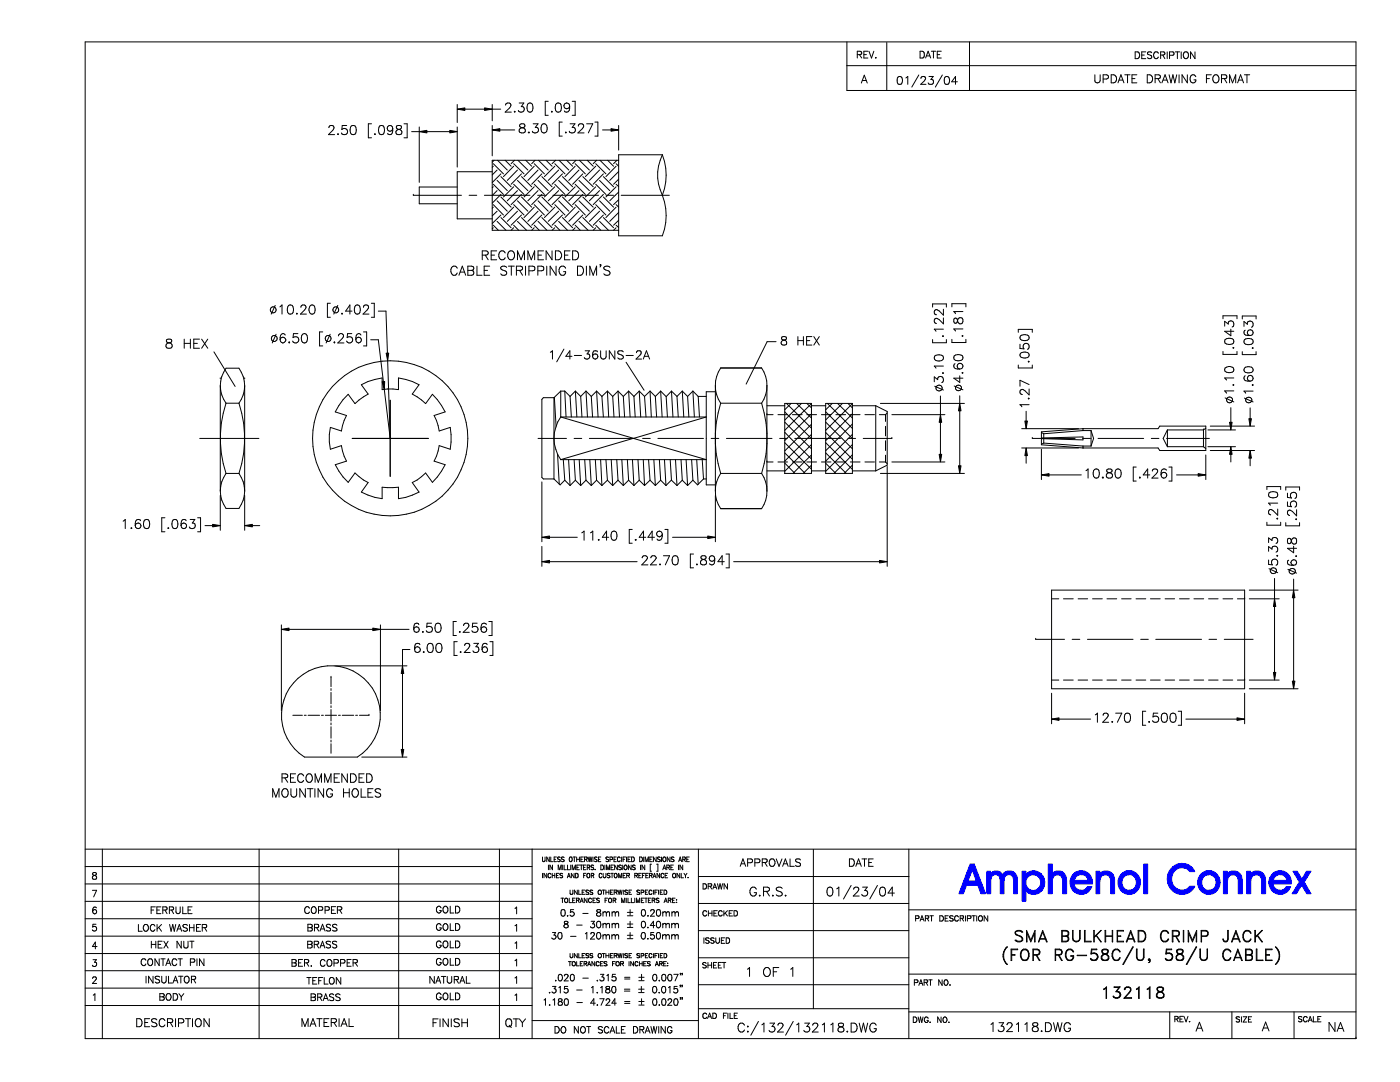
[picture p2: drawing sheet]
<svg xmlns="http://www.w3.org/2000/svg" width="279mm" height="216mm" viewBox="0 0 279 216" stroke-linecap="round" stroke-linejoin="round" font-family="sans-serif">
<g fill="none" stroke="#000" stroke-width=".2">
<path d="M17 8.4h253.6v198.8h-253.6zM169 13.1h101.6M169 8.4v9.7h101.6M171.1 10.9l.8-.1 .1-.3-.4-.3h-.5v1.4M171.5 10.9l.5 .7M171.9 16.6l.6-1.6 .6 1.6M172.1 16.1h.8M172.4 10.9h.5M173.2 10.2h-.8v1.4h.8M173.4 10.2l.5 1.4 .5-1.4M174.8 11.5v.1zM177 8.5v9.6"/>
<path d="M179.3 15.3a.51 .51 0 0 1 .7 .3 .76 .76 0 0 1 .1 .8 .76 .76 0 0 1-.8 .4l-.3-.6 .1-.6zM180.8 15.6l.4-.3v1.5M183.4 15l-1.4 2.4M183.6 10.2a.71 .71 0 0 1 .9 .5 .71 .71 0 0 1-.5 .9h-.4zM183.8 15.6a.53 .53 0 0 1 .8-.2l.1 .3-.2 .4-.8 .7h1.1M184.7 11.6l.5-1.4 .5 1.4M184.9 11.2h.7M185.4 15.3h.8l-.4 .6a.54 .54 0 0 1 .5 .5 .54 .54 0 0 1-.5 .5 .54 .54 0 0 1-.6-.4M185.9 10.2h.9M186.3 10.2v1.4M187 10.9h.6M187.9 10.2h-.9v1.4h.9"/>
<path d="M188.1 15l-1.4 2.4M188.7 15.3a.51 .51 0 0 1 .7 .3 .76 .76 0 0 1 .1 .8 .76 .76 0 0 1-.8 .4l-.3-.6 .1-.6zM191.1 16.3h-1.2l.8-1v1.5M193.5 8.4v9.7M218.5 14.9v1.2a.53 .53 0 0 0 .5 .4 .53 .53 0 0 0 .6-.4v-1.2M220.2 15.8l.8-.1 .2-.5-.4-.3h-.6v1.6M221.8 14.9a.86 .86 0 0 1 .9 .4 .86 .86 0 0 1 0 1l-.4 .2h-.5zM223.1 16.5l.6-1.6 .6 1.6M223.3 16h.8M224.5 14.9h1M225 14.9v1.6M225.9 15.7h.6"/>
<path d="M226.5 10.4a.72 .72 0 0 1 .9 .3 .72 .72 0 0 1-.2 .9l-.7 .1zM226.9 14.9h-1v1.6h1M227.9 11h.5M228.7 10.4h-.8v1.3h.8M229 14.9a.86 .86 0 0 1 .9 .4 .86 .86 0 0 1-.1 1l-.3 .2h-.5zM229.8 10.5l-.2-.1-.6 .1 .1 .4 .7 .3v.3a.51 .51 0 0 1-.8 0M230.5 15.7l1-.1 .1-.4-.4-.3h-.7v1.6M231.1 15.7l.5 .8M231.2 10.6a.53 .53 0 0 0-.8-.2 .53 .53 0 0 0-.2 .8 .48 .48 0 0 0 .4 .5 .48 .48 0 0 0 .6-.3M231.6 11l.8-.1v-.4l-.8-.1v1.3M231.9 16.5l.6-1.6 .6 1.6M232.1 11l.4 .7"/>
<path d="M232.1 16h.8M232.9 10.4v1.3M233.3 14.9l.4 1.6 .4-1.6 .4 1.6 .3-1.6M233.4 11h.8l.1-.5-.9-.1v1.3M234.5 10.4h.9M235 10.4v1.3M235.3 14.9v1.6M235.7 10.4v1.3M236.3 10.5a.62 .62 0 0 1 .9 .1 .62 .62 0 0 1-.2 .9 .62 .62 0 0 1-.8-.1 .62 .62 0 0 1 .1-.9zM237 14.9v1.6l-1.1-1.6v1.6M238.5 10.4v1.3l-.9-1.3v1.3M238.7 15.3l-.3-.3a.52 .52 0 0 0-.8 .2l-.1 .7a.57 .57 0 0 0 .6 .6 .57 .57 0 0 0 .6-.6h-.4"/>
<path d="M240.8 15.7h.6M241.7 14.9h-.9v1.6M242.3 15a.8 .8 0 0 1 1 .5 .8 .8 0 0 1-.5 1 .84 .84 0 0 1-.8-.6 .84 .84 0 0 1 .3-.9zM243.8 15.7l1-.1v-.5l-.3-.2h-.7v1.6M244.3 15.7l.5 .8M245.4 16.5v-1.6l.6 1.6 .6-1.6v1.6M247 16.5l.6-1.6 .6 1.6M247.2 16h.8M248.3 14.9h1.1M248.9 14.9v1.6M65.6 25.5l.4-.5 .6 .2a.61 .61 0 0 1-.2 .8l-.8 .9h1.2M67.5 26.7v.2z"/>
<path d="M69.2 25h-.9l-.1 .8a.65 .65 0 0 1 1 0 .65 .65 0 0 1-.1 1 .65 .65 0 0 1-1-.3M70.1 25.1a.61 .61 0 0 1 .9 .3 1.19 1.19 0 0 1-.4 1.5h-.2a.96 .96 0 0 1-.4-1.5zM74.1 24.7h-.6v2.8h.6M74.8 26.7v.2zM75.8 25.1a.58 .58 0 0 1 .8 .3 1.19 1.19 0 0 1-.4 1.5h-.1a1.17 1.17 0 0 1-.3-1.8zM78.4 25.6a.86 .86 0 0 1-.7 1.3l-.3-.3M79.2 25.1a.4 .4 0 0 0 .2 .7 .64 .64 0 0 1 .7 .2 .64 .64 0 0 1-.1 .8l-.6 .1a.51 .51 0 0 1-.4-.6 .51 .51 0 0 1 .5-.5h.4a.4 .4 0 0 0 .1-.7zM80.6 24.7h.7v2.8h-.7M82.1 26.3h1.6M82.5 39h.1M82.5 39h9.6M83.7 25.3v11.1"/>
<path d="M85.2 26.3h4.6M91.2 37.3h-7.5v3.4h7.5M91.2 20.8v3.6M91.2 25.3v8M92.8 21.8h3.9M93.6 39h1.5M96.7 39h9.1M98.2 34.3h-7v9.4h7M98.2 20.8v3.3M98.2 25v6.1M98.2 21.8h1.7M98.4 32.7l2.1 2"/>
<path d="M98.4 33.2l-.2 .2M98.4 37.3l-.2 .1M98.4 36.8l2.1 2M98.6 32l-.4 .4M99.2 36l2 2M99.2 33.9l-1 1M99.2 38l-1 1M99.3 32l1.9 1.9M99.8 25.9h2.9M100 34.7l-1.8 1.7M100 38.8l-1.8 1.7M100 39.3l2 2"/>
<path d="M100 35.2l2 2.1M100.8 32l1.2 1.2M100.9 21l.2-.4a.6 .6 0 0 1 .8 .1 .61 .61 0 0 1-.2 .8l-.9 .9h1.2M102.5 33.2l-2 2M102.5 37.3l-2 2M102.5 36.8l2.1 2M102.5 32.7l2.1 2M102.7 32l-.7 .7M102.7 22.2v.2zM103.3 33.9l-2.1 2.1M103.3 38l-2.1 2.1M103.3 36l2 2"/>
<path d="M103.4 32l1.9 1.9M103.6 20.6h.9l-.5 .7a.59 .59 0 0 1 .5 .9 .59 .59 0 0 1-1.1-.2M103.8 24.8l-.1 .4 .3 .2a.64 .64 0 0 1 .7 .3 .64 .64 0 0 1 0 .7l-.3 .1a.65 .65 0 0 1-.8-.3 .96 .96 0 0 1 1.1-.9l.1-.3a.63 .63 0 0 0-1-.2zM104.1 34.7l-2.1 2.1M104.1 38.8l-2.1 2M104.1 39.3l2 2M104.1 35.2l2 2.1M104.9 32l1.2 1.2M105.4 26.4h.2zM105.4 20.6a.58 .58 0 0 1 .9 .3 1.19 1.19 0 0 1-.4 1.5h-.2a1.17 1.17 0 0 1-.3-1.8zM106.4 24.7h1l-.6 .7a.58 .58 0 0 1 .7 .7 .58 .58 0 0 1-.8 .4l-.5-.3M106.6 33.2l-2 2"/>
<path d="M106.6 37.3l-2 2M106.6 36.8l2 2M106.6 32.7l2 2M106.8 32l-.7 .7M107.3 39h1.5M107.4 33.9l-2.1 2.1M107.4 38l-2.1 2.1M107.4 36l2 2M107.5 32l1.9 1.9M108.1 34.7l-2 2.1M108.1 38.8l-2 2M108.1 39.3l2.1 2"/>
<path d="M108.1 35.2l2.1 2.1M108.2 24.8l.4-.1a1.02 1.02 0 0 1 0 1.8h-.1a1.17 1.17 0 0 1-.3-1.7zM109 32l1.2 1.2M109.4 20.2h-.6v2.8h.6M110 22.3h.2zM110.3 39h9.1M110.7 33.2l-2.1 2M110.7 37.3l-2.1 2M110.7 36.8l2.1 2M110.7 32.7l2.1 2M110.9 32l-.7 .7M111.1 20.6a.63 .63 0 0 1 .9 .3 1.54 1.54 0 0 1-.2 1.4 .61 .61 0 0 1-.9-.3 1.57 1.57 0 0 1 .2-1.4z"/>
<path d="M111.5 33.9l-2.1 2.1M111.5 38l-2.1 2.1M111.5 36l2 2M111.6 32l1.9 1.9M112.2 24.4h-.6v2.8h.6M112.2 34.7l-2 2.1M112.2 38.8l-2 2M112.2 39.3l2.1 2M112.2 35.2l2.1 2.1M112.8 26.4h.2zM113.1 32l1.2 1.2M113.7 21.1a.85 .85 0 0 1-.7 1.3l-.4-.3"/>
<path d="M113.8 24.7h.9l-.5 .7a.58 .58 0 0 1 .6 .7 .58 .58 0 0 1-.8 .4l-.4-.3M114.2 20.2h.6v2.8h-.6M114.8 33.2l-2 2M114.8 37.3l-2 2M114.8 36.8l2 2M114.8 32.7l2 2M115 32l-.7 .7M115.4 25.2l.1-.3 .3-.2 .6 .2a.6 .6 0 0 1-.2 .8l-.9 .8h1.3M115.5 33.9l-2 2.1M115.5 38l-2 2.1M115.5 36l2.1 2M115.6 32l2 1.9"/>
<path d="M116.3 34.7l-2 2.1M116.3 38.8l-2 2M116.3 39.3l2.1 2M116.3 35.2l2.1 2.1M117.1 24.7h1.2l-.9 1.8M117.2 32l1.2 1.2M118.7 24.4h.6v2.8h-.6M118.9 33.2l-2.1 2M118.9 37.3l-2.1 2M118.9 36.8l2 2M118.9 32.7l2 2M119.1 32l-.7 .7"/>
<path d="M119.7 33.9l-2.1 2.1M119.7 38l-2.1 2.1M119.7 36l2 2M119.7 32l2 1.9M120.2 25.9h1.7M120.4 34.7l-2 2.1M120.4 38.8l-2 2M120.4 39.3l2 2M120.4 35.2l2 2.1M121 39h1.4M121.3 32l1.1 1.2M123 33.2l-2.1 2"/>
<path d="M123 37.3l-2.1 2M123 36.8l.5 .4M123 32.7l.5 .5M123.1 32l-.7 .7M123.5 32h-25.3v14h25.3M123.5 25v5M123.5 35.8l-1.1 1M123.5 39.9l-1.1 .9M123.5 34.2l-1.8 1.8M123.5 38.3l-1.8 1.8M124 39h9.6M132.2 30.9a11.1 11.1 0 0 1 0 8.1"/>
<path d="M132.2 30.9a9.1 9.1 0 0 0 0 8.1M132.2 30.9h-8.7v16.2h8.7a11.1 11.1 0 0 0 0-8.1M91.2 53.5a.65 .65 0 0 0-.7-.4 .65 .65 0 0 0-.5 .7v.4a.65 .65 0 0 0 .5 .7 .65 .65 0 0 0 .7-.4M91.6 54.9l.7-1.8 .6 1.8M91.8 54.3h.9M93.4 53.1h.7l.4 .2v.5l-.4 .2a.49 .49 0 0 1 .5 .4 .49 .49 0 0 1-.5 .5h-.7zM93.4 54h.7M95.2 53.1v1.8h1M96.2 50.9l1.1-.1 .1-.2-.1-.4-.3-.1h-.8v1.7M96.6 54h.7M96.8 50.9l.6 .9M97.7 53.1h-1.1v1.8h1.1"/>
<path d="M98 50.9h.7M98.4 41.3l-.2 .3M98.4 45.4l-.2 .3M98.4 44.9l1.1 1.1M98.4 40.8l2.1 2.1M99.1 50.1h-1.1v1.7h1.1M99.2 42.1l-1 1M99.2 44.2l1.8 1.8M99.2 40.1l2 2M100 42.9l-1.8 1.7M100 43.4l2 2M100.8 50.5a.65 .65 0 0 0-.7-.4 .65 .65 0 0 0-.6 .6v.5a.65 .65 0 0 0 .6 .6 .65 .65 0 0 0 .7-.4"/>
<path d="M101.1 53.4a.67 .67 0 0 0-.6-.3 .67 .67 0 0 0-.6 .4l.2 .3 .8 .3 .2 .5a.71 .71 0 0 1-1.2 0M101.5 53.1h1.1M101.5 50.3a.66 .66 0 0 1 .7-.2 .66 .66 0 0 1 .5 .6v.5a.68 .68 0 0 1-.7 .7 .68 .68 0 0 1-.7-.7zM102 53.1v1.8M102.5 41.3l-2 2.1M102.5 45.4l-.5 .6M102.5 44.9l1 1.1M102.5 40.8l2.1 2.1M103.1 54l1-.1 .2-.3-.1-.3-.3-.2h-.8v1.8M103.3 51.8v-1.7l.7 1.7 .7-1.7v1.7M103.3 40.1l2 2M103.3 42.1l-2.1 2.1"/>
<path d="M103.3 44.2l1.8 1.8M103.7 54l.6 .9M104.1 42.9l-2.1 2M104.1 43.4l2 2M104.9 53.1v1.8M105.3 51.8v-1.7l.7 1.7 .7-1.7v1.7M105.6 54h.7a.47 .47 0 0 0 .5-.4 .47 .47 0 0 0-.5-.5h-.7v1.8M106.6 41.3l-2 2.1M106.6 45.4l-.5 .6M106.6 44.9l1 1.1M106.6 40.8l2 2.1M107.3 54h.8a.47 .47 0 0 0 .4-.4 .47 .47 0 0 0-.4-.5h-.8v1.8"/>
<path d="M107.4 50.9h.7M107.4 44.2l1.8 1.8M107.4 42.1l-2.1 2.1M107.4 40.1l2 2M108.1 42.9l-2 2M108.1 43.4l2.1 2M108.5 50.1h-1.1v1.7h1.1M109.1 53.1v1.8M110.2 50.1v1.7l-1.2-1.7v1.7M110.7 41.3l-2.1 2.1M110.7 45.4l-.5 .6M110.7 44.9l1 1.1"/>
<path d="M110.7 40.8l2.1 2.1M110.8 50.1h.6a.93 .93 0 0 1 .7 .8 .93 .93 0 0 1-.7 .9h-.6zM111 53.1v1.8l-1.2-1.8v1.8M111.5 42.1l-2.1 2.1M111.5 44.2l1.8 1.8M111.5 40.1l2 2M112.2 42.9l-2 2M112.2 43.4l2.1 2M112.7 50.9h.6M112.9 53.5a.68 .68 0 0 0-.8-.4 .68 .68 0 0 0-.5 .7v.4a.66 .66 0 0 0 .6 .7 .66 .66 0 0 0 .7-.7h-.4M113.8 50.1h-1.1v1.7h1.1M114.3 50.1h.6a.95 .95 0 0 1 .6 .8 .95 .95 0 0 1-.6 .9h-.6z"/>
<path d="M114.8 41.3l-2 2.1M114.8 45.4l-.5 .6M114.8 44.9l1 1.1M114.8 40.8l2 2.1M115.3 53.1h.5a.98 .98 0 0 1 .7 .9 .98 .98 0 0 1-.7 .9h-.5zM115.5 42.1l-2 2.1M115.5 44.2l1.9 1.8M115.5 40.1l2.1 2M116.3 42.9l-2 2M116.3 43.4l2.1 2M117 53.1v1.8M117.7 54.9v-1.8l.7 1.8 .7-1.8v1.8"/>
<path d="M118.9 41.3l-2.1 2.1M118.9 45.4l-.5 .6M118.9 44.9l1 1.1M118.9 40.8l2 2.1M119.7 42.1l-2.1 2.1M119.7 44.2l1.7 1.8M119.7 40.1l2 2M119.7 52.9h.2zM119.9 52.9l-.2 .4M120.4 42.9l-2 2M120.4 43.4l2 2M121.7 53.4a.71 .71 0 0 0-1.2 .1l.2 .3 .9 .3 .1 .5a.75 .75 0 0 1-1.2 0"/>
<path d="M123 41.3l-2.1 2.1M123 45.4l-.6 .6M123 44.9l.5 .5M123 40.8l.5 .5M123.5 44l-1.1 .9M123.5 42.4l-1.8 1.8M33.3 67.8a.36 .36 0 0 0 .2 .5 .75 .75 0 0 1 .9 .9l-.1 .1a.66 .66 0 0 1-.8 .2 .66 .66 0 0 1-.4-.6 1.04 1.04 0 0 1 1.1-.6l.1-.4a.71 .71 0 0 0-1-.1zM36.8 67.7v1.8M36.8 68.5h1.2M38 67.7v1.8M38.7 68.5h.7M39.8 67.7h-1.1v1.8h1.1"/>
<path d="M40.2 67.7l1.3 1.8M41.5 67.7l-1.3 1.8M42.7 70.2l4.2 6.9M44 75.6h.1M44 77a5.9 5.9 0 0 1 1.1-3.5h2.6a5.9 5.9 0 0 1 1.1 3.5M44 77a5.9 5.9 0 0 0 1.1 3.5M44 77v21M48.8 75.6h.1M48.8 77a5.9 5.9 0 0 1-1.1 3.5M48.8 77v21M54.9 60.9l-.8 1.8M55.1 66.7l-.8 1.7"/>
<path d="M55.9 61.2l.4-.3v1.8M56.9 66.9l-.1-.2-.4-.1a.99 .99 0 0 0-.5 1.2M57.6 60.9a.61 .61 0 0 1 .9 .3 .89 .89 0 0 1-.7 1.5 1.17 1.17 0 0 1-.2-1.8zM57.7 68.2v.2zM59.2 62.5v.2zM59.5 66.6h-.9l-.1 .8a.65 .65 0 0 1 1-.1 .65 .65 0 0 1-.2 1 .65 .65 0 0 1-.9-.2M60 61.3l.1-.3 .3-.1 .6 .1a.6 .6 0 0 1-.2 .8l-.8 .9h1.2M60.4 66.7a.55 .55 0 0 1 .9 .3 .95 .95 0 0 1-.6 1.4 1.16 1.16 0 0 1-.3-1.7zM62 60.9h.4a1.06 1.06 0 0 1 0 1.8h-.2a1.1 1.1 0 0 1-.2-1.8zM64.4 66.2h-.6v2.8h.6M65.9 66.7l-.8 1.7M65.9 60.5h-.6v2.8h.6"/>
<path d="M66.7 68.2v.2zM67.4 60.9l-.8 1.8M67.5 67a.58 .58 0 0 1 .7-.4l.3 .2a.55 .55 0 0 1-.2 .7l-.9 .9h1.2M68.3 62.5v.2zM69.5 78.7l1.3 1.8 .8-.7 1.9-1.2-1.4-1.8 1.3-.7 2.9-.7v2.3l1-.1 2.2 .1v-2.3l2.8 .7 1.3 .7-1.3 1.8 .9 .6 1.7 1.3 1.4-1.8 1 1 1.5 2.5-2.2 .7 .5 1 .6 2.1 2.2-.7 .1 1.4-.1 2.9-2.2-.7-.6 2.1-.5 1 2.2 .7-1.5 2.5-1 1-1.4-1.8-1.7 1.4-.9 .5 1.3 1.9-2.6 1.1-1.5 .2v-2.3h-3.2v2.3l-1.5-.2-2.7-1.1 1.4-1.9-1-.5-1.7-1.4-1.3 1.8-1-1-1.6-2.5 2.3-.7-.5-1-.6-2.1-2.2 .7-.2-1.4v-1.5l.2-1.4 2.2 .7 .6-2.1 .5-1-2.3-.7 1.6-2.5zM70.2 66.6h-.8l-.1 .8a.64 .64 0 0 1 .9 0 .64 .64 0 0 1-.1 1 .64 .64 0 0 1-.9-.3M70.3 62.1h-1.3l.8-1.2v1.8M71 60.9h.4a1.06 1.06 0 0 1 0 1.8h-.2a1.17 1.17 0 0 1-.2-1.8zM72 66.9l-.1-.2-.4-.1a.99 .99 0 0 0-.5 1.2M72.5 66.2h.7v2.8h-.7M72.5 61.3l.1-.3 .3-.1 .6 .1a.6 .6 0 0 1-.2 .8l-.8 .9h1.1M74 67.8h1.5l1 8.4"/>
<path d="M74.1 60.5h.6v2.8h-.6M75.5 62.1h1.5l.3 8.4M77.4 72l.5 15.5-1.2-9.8M77.9 79.9v15.2M109.8 70.3l.5-.3v1.6M110.6 79.4v16.2M110.6 79.4h-2.2l-.3 .3v15.6l.3 .3h2.2M110.6 79.3l.4 5.8M111.9 78h.8M111.9 78l-1.3 1.4M111.9 78v5.2M112.5 69.7l-1.4 2.5"/>
<path d="M112.7 78l.3 5.2M112.7 78l1.1 1.1M113.8 79.1l.2 4.1M114.2 71.1h-1.3l.8-1.1v1.6M114.6 70.9h1.5M114.8 78l.3 5.2M114.8 78l-1 1.1M114.8 78l1.1 1.1M115.9 79.1l.2 4.1M116.8 70h.8l-.4 .6a.55 .55 0 0 1 .4 .8 .55 .55 0 0 1-.9 .1l-.1-.1M116.9 78l.3 5.2M116.9 78l-1 1.1"/>
<path d="M116.9 78l1.1 1.1M118 79.1l.3 4.1M119.1 78l-1.1 1.1M119.1 78l1 1.1M119.1 78l.3 5.2M119.2 70.2l-.1-.2a.64 .64 0 0 0-.8 .3v.8M119.9 70v1.2a.56 .56 0 0 0 .5 .5 .56 .56 0 0 0 .6-.5v-1.2M120.1 79.1l.3 4.1M121.2 78l-1.1 1.1M121.2 78l1.1 1.1M121.2 78l.3 5.2M122.3 79.1l.2 4.1"/>
<path d="M122.7 70v1.6l-1.1-1.6v1.6M123.3 78l.3 5.2M123.3 78l-1 1.1M123.3 78l1.1 1.1M124.4 79.1l.3 4.1M124.4 70.2l-.4-.2h-.6l-.1 .2v.3l.9 .4 .2 .5a.69 .69 0 0 1-1.1 0M124.9 70.9h1.5M124.9 72.3l3.6 5.6M125.5 78l.3 5.2M125.5 78l-1.1 1.1M125.5 78l1 1.1M126.5 79.1l.3 4.1"/>
<path d="M127 70.4l.3-.4h.5l.2 .3-.1 .3-1 1h1.1M127.6 78l.3 5.2M127.6 78l-1.1 1.1M127.6 78l1 1.1M128.4 71.6l.6-1.6 .6 1.6M128.6 71.1h.8M128.6 79.1l.3 4.1M129.7 78l.3 5.2M129.7 78l-1.1 1.1M129.7 78l1.1 1.1M130.8 79.1l.2 4.1M131.8 78l.3 5.2"/>
<path d="M131.8 78l-1 1.1M131.8 78l1.1 1.1M134 78l-1.1 1.1 .3 4.1M134 78l.3 5.2M134 78l1.1 1.1M135.1 79.1l.3 4.1M136.2 78l.3 5.2M136.2 78l-1.1 1.1M136.2 78l1 1.1M137.2 79.1l.3 4.1M138.3 78l-1.1 1.1M138.3 78l1 1.1"/>
<path d="M138.3 78l.3 5.2M139.3 79.1h1.6M139.3 79.1l.3 4.1M142.8 78.2h-1.9v18.6h1.9M142.8 76.9v21.1M142.8 76.9a6.1 6.1 0 0 1 1-3.5h8.2a6.1 6.1 0 0 1 1.1 3.5M142.8 76.9a6.1 6.1 0 0 0 1 3.6M153.1 76.9v21.1M153.1 76.9a6.1 6.1 0 0 1-1.1 3.6M154.9 68.2h-1.8l-4.2 8.4M156.1 67.2l-.1 .4 .2 .2a.61 .61 0 0 1 .7 .3 .61 .61 0 0 1 0 .7 .66 .66 0 0 1-1-.3 .88 .88 0 0 1 1-.8l.1-.3a.63 .63 0 0 0-.9-.2zM159.2 67.2v1.7"/>
<path d="M159.2 68h1.1M160.3 67.2v1.7M161 68h.6M162 67.2h-1v1.7h1M162.4 67.2l1.1 1.7M163.5 67.2l-1.1 1.7M186.1 61.3v-.7h2.8v.7M186.1 67.8v.6h2.8v-.6M186.5 76.2v-1l.6 .6a.62 .62 0 0 1 .9-.6 .62 .62 0 0 1 .2 1l-.3 .1M186.5 77.1l1.8 .7M186.5 71.1a1.17 1.17 0 0 1 1.8 .2v.2a1.02 1.02 0 0 1-.9 .5 1.02 1.02 0 0 1-.9-.5zM187.7 79v3.7"/>
<path d="M188.1 74.4h.2zM188.2 67v.2zM188.3 65.7h-1.8l.3 .4M188.3 61.7v1.2l-.9-.9a.61 .61 0 0 0-.8-.1l-.1 .6 .4 .3M188.3 63.4v1.2l-.9-.8a.61 .61 0 0 0-.8-.2l-.1 .6 .4 .3M188.3 73h-1.8l.3 .5M190 67.7v.6h2.8v-.6M190 61.2v-.6h2.8v.6M190.4 77l1.8 .8M190.4 63.6a.67 .67 0 0 0 .2 .9l.3-.1 .1-.2a.66 .66 0 0 1 .3-.7 .66 .66 0 0 1 .8 .1l.1 .2a.62 .62 0 0 1-.4 .8 .96 .96 0 0 1-.9-1zM190.4 71a1.19 1.19 0 0 1 1.8 .3v.1a1 1 0 0 1-1.5 .5 .63 .63 0 0 1-.3-.9zM190.6 72.6a.54 .54 0 0 0-.3 .5 .54 .54 0 0 0 .4 .5h.8"/>
<path d="M191.5 75v1.3l-1.1-.8h1.8M191.5 79v1.5M192 67h.2zM192.1 74.3v.2zM192.2 65.6h-1.8l.3 .5M192.2 62.2h-1.8l.3 .4M203.2 72.8v.6h2.8v-.6M203.2 66.3v-.6h2.8v.6M203.6 68.7v.8l.8 .1a.63 .63 0 0 1-.1-.9 .63 .63 0 0 1 1 .1 .63 .63 0 0 1-.3 .9M203.6 67a1.17 1.17 0 0 1 1.8 .3v.2a1.06 1.06 0 0 1-1.8 0zM203.6 70.5a1.17 1.17 0 0 1 1.8 .3v.1a1.06 1.06 0 0 1-1.8 0zM205.3 79.4v.2z"/>
<path d="M205.3 72.1v.1zM205.4 77.6v1.2l-.9-.8a.54 .54 0 0 0-.5-.3 .54 .54 0 0 0-.4 .3v.5l.4 .2M205.4 76.7l-1.8-.8v1.2M244.1 70.1v.6h2.8v-.6M244.1 63.6v-.6h2.8v.6M244.4 65.1v-1l.7 .6a.58 .58 0 0 1 .7-.7 .58 .58 0 0 1 .4 .8l-.3 .5M244.5 67.8a1.45 1.45 0 0 1 1.6 0 .61 .61 0 0 1-.2 .8 .95 .95 0 0 1-1.5-.5zM244.5 79.4l1.7 .8M244.5 73.4a1.1 1.1 0 0 1 1.7 .3v.2a1.06 1.06 0 0 1-1.8 0zM245.6 65.7v1.3l-1.2-.9h1.8M246.1 76.8h.1zM246.1 69.4h.1z"/>
<path d="M246.2 75.4h-1.8l.4 .4M246.2 78h-1.8l.4 .5M247.9 70.2v.6h2.8v-.6M247.9 63.6v-.5h2.8v.5M248.3 65.1v-.9l.6 .5a.62 .62 0 0 1 1-.5 .62 .62 0 0 1-.2 1.1M248.3 79.4l1.8 .8M248.3 67.8a1.19 1.19 0 0 1 1.8 .3v.2a1.06 1.06 0 0 1-1.8 0zM248.3 73.5a1.11 1.11 0 0 1 1.8 .2v.2a1.06 1.06 0 0 1-1.8 0zM248.5 75a.55 .55 0 0 0-.2 .5 .55 .55 0 0 0 .3 .5l.9 .1M248.5 65.9a.54 .54 0 0 0-.2 .5 .54 .54 0 0 0 .3 .5l.9 .1M249.9 76.8h.2l-.1 .1zM250 69.4v.1z"/>
<path d="M250.1 78h-1.8l.3 .5M39.9 87.5h11.8M44 98.9v6.9M44 98a5.9 5.9 0 0 0 1.1 3.5h2.6a5.9 5.9 0 0 0 1.1-3.5M45.1 80.5h2.6M45.1 94.5h2.6M45.1 94.5a5.9 5.9 0 0 0-1.1 3.5M45.1 80.5a22.4 22.4 0 0 0 0 14M47.7 94.5a5.9 5.9 0 0 1 1.1 3.5M47.7 80.5a22.4 22.4 0 0 1 0 14M48.8 98.9v6.9M70.3 87.5h15.2"/>
<path d="M107.4 87.5h5.7M108.1 96.2v11.9M110.6 95.6l1.2 1.2 .9-1M111.3 90.7l.3 5.9M111.9 83.2a7.4 7.4 0 0 0 0 8.5M111.9 83.2h29l-14.5 4.3 14.5 4.2h-29M111.9 83.2l14.4 4.3-14.4 4.2M112.4 91.7l.3 4.1M112.7 95.8l1.1 1.1M113.5 91.7l.3 5.2M114.6 91.7l.2 4.1M114.6 87.5h1.5"/>
<path d="M114.8 95.8l-1 1.1M114.8 95.8l1.1 1.1M115.6 91.7l.3 5.2M116.7 91.7l.2 4.1M116.9 95.8l-1 1.1M116.9 95.8l1.1 1.1M117.6 87.5h9.1M117.7 91.7l.3 5.2M118.8 91.7l.3 4.1M119.1 95.8l-1.1 1.1M119.1 95.8l1 1.1M119.9 91.7l.2 5.2"/>
<path d="M120.9 91.7l.3 4.1M121.2 95.8l1.1 1.1M121.2 95.8l-1.1 1.1M122 91.7l.3 5.2M123.1 91.7l.2 4.1M123.3 95.8l-1 1.1M123.3 95.8l1.1 1.1M124.1 91.7l.3 5.2M125.2 91.7l.3 4.1M125.5 95.8l-1.1 1.1M125.5 95.8l1 1.1M126.2 91.7l.3 5.2"/>
<path d="M127.3 91.7l.3 4.1M127.6 95.8l-1.1 1.1M127.6 95.8l1 1.1M128.2 87.5h1.6M128.4 91.7l.2 5.2M129.4 91.7l.3 4.1M129.7 95.8l-1.1 1.1M129.7 95.8l1.1 1.1M130.5 91.7l.3 5.2M131.3 87.5h9.1M131.6 91.7l.2 4.1M131.8 95.8l-1 1.1"/>
<path d="M131.8 95.8l1.1 1.1M132.6 91.7l.3 5.2M133.8 91.7l.2 4.1 1.1 1.1M134 95.8l-1.1 1.1M134.8 91.7l.3 5.2M135.9 91.7l.3 4.1M136.2 95.8l-1.1 1.1M136.2 95.8l1 1.1M136.9 91.7l.3 5.2M138 91.7l.3 4.1M138.3 95.8l-1.1 1.1M139 91.7l.3 4.9"/>
<path d="M140.1 91.7l.3 3.9M140.4 95.6h.5M140.4 95.6l-1.2 1.2-.9-1M141.9 87.5h1.5M142.8 98.9v9.2M142.8 88.5l.1 2 .9 4M142.8 98v.9M143.8 80.5l-.9 3.9-.1 2.1M143.8 80.5h8.2M143.8 94.5a6.1 6.1 0 0 0-1 3.5M143.8 94.5h8.2M145 87.5h9.1"/>
<path d="M152 80.5l.9 3.9 .2 2.1M152 94.5a6.1 6.1 0 0 1 1.1 3.5M153.1 82.7h.1M153.1 92.2h.1M153.1 88.5l-.2 2-.9 4M153.1 98a5.9 5.9 0 0 1-1.1 3.5h-8.2l-.8-1.7-.2-.9M153.1 82.7h1.2M153.1 92.2h1.2M153.1 81h3.5M153.1 94h3.5M155.3 82.7h1.9M155.3 92.2h1.9"/>
<path d="M155.6 87.5h1.5M156.6 80.5h5.3v14h-5.3zM156.6 92.4l2 2.1M156.6 90.4l4.1 4.1M156.6 88.3l5.3 5.3M156.6 86.3l5.3 5.3M156.6 84.2l5.3 5.4M156.6 82.2l5.3 5.3M157 80.5l4.9 4.9M157.9 80.5l-1.3 1.3M158.1 82.7h2M158.1 92.2h2"/>
<path d="M158.6 87.5h9.1M159 80.5l2.9 2.9M160 80.5l-3.4 3.3M161 82.7h2M161 92.2h2M161 80.5l.9 .9M161.9 81h2.9M161.9 94h2.9M161.9 80.5l-5.3 5.4M161.9 82.6l-5.3 5.3M161.9 84.6l-5.3 5.4M161.9 86.7l-5.3 5.3"/>
<path d="M161.9 88.7l-5.3 5.3M161.9 90.8l-3.6 3.7M161.9 92.8l-1.6 1.7M163.9 82.7h1.9M163.9 92.2h1.9M164.8 80.5h5.3v14h-5.3zM164.8 86.3l5.3 5.3M164.8 92.4l2 2.1M164.8 90.4l4.1 4.1M164.8 88.3l5.3 5.4M164.8 84.2l5.3 5.4M164.8 82.2l5.3 5.3"/>
<path d="M165.1 80.5l5 5M165.8 82.7l-1 1.1M166.1 80.5l-1.3 1.3M166.8 82.7h2M166.8 92.2h2M167.2 80.5l2.9 2.9M168.1 80.5l-2.3 2.2M168.7 92.2l-2.3 2.3M169.2 87.5h1.6M169.2 80.5l.9 .9M169.7 82.7h1.9M169.7 92.2h1.9"/>
<path d="M170.1 81h4.7M170.1 94h4.7M170.1 80.5l-5.3 5.4M170.1 82.6l-5.3 5.3M170.1 84.6l-5.3 5.3M170.1 86.7l-5.3 5.3M170.1 88.7l-5.3 5.3M170.1 90.7l-1.4 1.5M170.1 92.8l-1.6 1.7M172.3 87.5h5.7M172.6 82.7h1.9M172.6 92.2h1.9"/>
<path d="M174.8 81l2.3 1.1v10.7l-2.3 1.2M174.8 81v13M175.5 82.7h1.2M175.5 92.2h1.2M175.7 80.5h16.8M175.7 94.5h16.8M176.7 92.2h.1M176.7 82.7v1.4M176.7 85.1v1.9M176.7 87.9v2M176.7 90.8v1.4M176.7 92.2l.4 .3"/>
<path d="M177.1 93.1v19.9M177.1 82.4l-.4 .3M178 87.5h.1M178 82.7h10.6M178 92.2h10.6M187.7 84.3v6.4M191.5 82v10.9M203.9 85.5h11.3M203.9 89.4h11.3M204.8 82.1v1.9M204.8 90.9v1.5M205.4 80.8h-1.8l.3 .4"/>
<path d="M206 87.5h.1M206 87.5h8.6M207.8 89.6v6.1M207.8 86.3l.5 .3M208.3 86.6v.8M208.3 87.5v.9M208.3 88.4l7.8 .6M208.3 88.4l-.5 .2M209.4 94.8h6.4M216.1 87.5h1.5M216.1 85.5v.4M216.1 85.5l-8.3 .7v1.2l8.3-.2v.6l-8.3-.3v1.3l8.3 .6"/>
<path d="M216.1 89v.4M216.1 85.5h15l.4-.5h9.1v4.9h-9.1l-.4-.5h-15M216.1 85.9h1.6M216.1 85.9l-7.8 .7M216.1 89h1.6M216.7 93.9l.4-.3v1.8M217.7 85.9l.5 1.6-.5 1.5M217.7 85.9v3.1M218.5 93.7a.58 .58 0 0 1 .8 .2 .95 .95 0 0 1-.6 1.5 1.11 1.11 0 0 1-.2-1.7zM219.1 87.5h9.1M220 95.3l.1-.1 .1 .1zM221 93.7a.36 .36 0 0 0 .1 .6 .79 .79 0 0 1 .9 .7 .61 .61 0 0 1-.8 .4 .61 .61 0 0 1-.3-.8l.9-.4 .1-.4a.74 .74 0 0 0-.9-.1z"/>
<path d="M222.8 93.7a.63 .63 0 0 1 .9 .2 .94 .94 0 0 1-.7 1.5 1.19 1.19 0 0 1-.2-1.7zM226.8 93.2h-.6v2.8h.6M227.5 95.2v.2zM229.5 94.8h-1.3l.8-1.2v1.8M229.8 87.5h1.5M230 94l.3-.4 .6 .1a.55 .55 0 0 1-.1 .8l-.9 .9h1.2M232.8 93.8a.54 .54 0 0 0-.5-.2 .54 .54 0 0 0-.5 .3l-.1 .9M232.8 87.5h8.6M233 85.8h7.2M233 85.8v3.3M233 85.8l-.9 1.7 .9 1.6M233 89.1h7.2"/>
<path d="M233.3 93.2h.6v2.8h-.6M234.8 94.8h4.3M240.2 85.8h.1M240.2 89.1h.1M240.2 85.8v3.3M240.2 89.1l.4 .4M240.6 90.8v4.9M240.6 85.4l-.4 .4M241.1 85.8h5.5M241.1 89.1h5.5M241.5 85h8.9M241.5 89.9h8.9"/>
<path d="M245.6 81.3v3M245.6 90.7v1.5M249.5 81.4v2.1M249.5 91.4v1.5M252.8 97.7v-.6h2.8v.6M253.3 98.4a1.43 1.43 0 0 1 1.6 0 .61 .61 0 0 1-.2 .9 1.19 1.19 0 0 1-1.5-.5zM256.6 97.8v-.6h2.8v.6M256.9 98.4v.9l.8 .1a.65 .65 0 0 1 0-1 .65 .65 0 0 1 1 .1 .65 .65 0 0 1-.3 1M24.6 104l.4-.3v1.8M26.1 105.4h.2zM28 103.9a.52 .52 0 0 0-.7-.2l-.2 .3-.1 .9M28.9 103.7a.58 .58 0 0 1 .9 .3 1.19 1.19 0 0 1-.4 1.5h-.2a1.1 1.1 0 0 1-.3-1.8z"/>
<path d="M32.9 103.3h-.6v2.8h.6M33.5 105.4h.2zM34.6 103.7a.58 .58 0 0 1 .8 .3 1.19 1.19 0 0 1-.4 1.5h-.2a1.17 1.17 0 0 1-.2-1.8zM37.1 103.9a.52 .52 0 0 0-.7-.2l-.2 .3-.1 .9M38 103.7h.9l-.5 .7a.59 .59 0 0 1 .4 .9 .59 .59 0 0 1-1-.2M39.4 103.3h.6v2.8h-.6M40.9 104.9h1.5M50.4 104.9h1.4M108.1 109v4M109.7 107.2h5.5M109.7 112.1h17.4M116.1 106.3l.5-.3v1.8"/>
<path d="M117.8 106.3l.5-.3v1.8M119.4 107.7h.2zM121.5 107.2h-1.3l.9-1.2v1.8M122.2 106.1a.58 .58 0 0 1 .8 .2 1.57 1.57 0 0 1-.1 1.4 .58 .58 0 0 1-.9-.2 1.54 1.54 0 0 1 .2-1.4zM126.2 105.6h-.6v2.8h.6M126.8 107.7h.2zM128.2 111.3l.3-.4h.3l.4 .3-.3 .6-.8 .9h1.2M128.9 107.2h-1.3l.8-1.2v1.8M129.9 111.3l.3-.4h.4l.4 .3-.3 .6-.9 .9h1.2M130.6 107.2h-1.3l.9-1.2v1.8M131.7 112.5v.2zM132.2 106.6a.9 .9 0 0 1-.7 1.2l-.4-.3"/>
<path d="M132.4 110.9h1.2l-.8 1.8M132.7 105.6h.6v2.8h-.6M134.2 107.2h7M134.4 111a.61 .61 0 0 1 .9 .2 1.57 1.57 0 0 1-.2 1.4 .63 .63 0 0 1-.9-.2 1.54 1.54 0 0 1 .2-1.4zM138.4 110.6h-.6v2.7h.6M139 112.6h.2zM140 111a.36 .36 0 0 0 .1 .6 .66 .66 0 0 1 .8 .2 .66 .66 0 0 1-.1 .8l-.6 .1-.3-.2a.68 .68 0 0 1 .1-.7 .68 .68 0 0 1 .7-.2 .36 .36 0 0 0 .1-.6zM142.6 111.5a.86 .86 0 0 1-.6 1.2l-.4-.2M144.5 112.1h-1.2l.8-1.2v1.8M144.9 110.6h.6v2.7h-.6M146.4 112.1h29.1M209.9 117.8h38.5v19.6h-38.5z"/>
<path d="M209.9 119.5h1.4M212.2 119.5h2M215.2 119.5h1.9M218 119.5h2M220.9 119.5h2M223.8 119.5h1.9M226.7 119.5h2M229.6 119.5h1.9M232.5 119.5h1.9M235.4 119.5h1.9M238.3 119.5h1.9M241.2 119.5h1.9"/>
<path d="M244.1 119.5h1.9M247 119.5h1.4M248.4 119.5h.1M249.3 119.5h6M249.3 117.8h9.8M252.8 104.2v.6h2.8v-.6M253.2 111.7v.9l.7 .1a.66 .66 0 0 1 0-1 .66 .66 0 0 1 1 .1 .66 .66 0 0 1-.2 1M253.2 108.3v-1l.7 .5a.6 .6 0 0 1 .9-.4 .6 .6 0 0 1-.1 1M253.2 110v-.9l.7 .5a.6 .6 0 0 1 .9-.5 .6 .6 0 0 1-.1 1.1M253.3 113.5l1.7 .8M254.4 115.4v4.1M254.8 110.9h.2z"/>
<path d="M254.8 103.5h.2zM255 101.6v1.2l-.9-.9a.53 .53 0 0 0-.8-.1 .6 .6 0 0 0 0 .8l.3 .1M255 100.4h-1.8l.3 .4M256.6 104.3v.6h2.8v-.6M256.9 100.1v.9l.8 .1a.65 .65 0 0 1 0-1 .65 .65 0 0 1 1 .2 .65 .65 0 0 1-.3 .9M257 113.6l1.8 .8M257 107.5a.71 .71 0 0 0 .2 1l.3-.1 .3-.8a.49 .49 0 0 1 .6-.3 .49 .49 0 0 1 .4 .5v.3a.49 .49 0 0 1-.4 .5 .49 .49 0 0 1-.6-.3l-.2-.6a.36 .36 0 0 0-.6-.2zM257.2 111.8a.52 .52 0 0 0-.2 .7l.3 .2 .9 .1M258.2 109v1.3l-1.3-.9h1.9M258.2 115.5v2.3M258.2 119.3v16.6M258.7 110.9v.2z"/>
<path d="M258.7 103.5v.2zM258.8 101.7v1.2l-.9-.9a.61 .61 0 0 0-.8-.1l-.2 .6 .5 .3M56.2 124.7v17.1M57.7 125.6h16.7M59.5 135.4a9.9 9.9 0 0 1 14.4 1.4 9.9 9.9 0 0 1-2.6 14.3h-10.5a9.9 9.9 0 0 1-1.3-15.7zM66.1 135.1h.1M66.1 135.1v1.9M66.1 137.4v.4M66.1 138.2v2.2M67 132.9h14.2M75.9 124.7v17.1M75.9 125.6h5.7"/>
<path d="M80.3 134.4v15.1M81.8 129.6h-1.5v3.3M83.6 124.7a.5 .5 0 0 0-.8-.3l-.1 .3-.1 .9M83.8 128.6a.55 .55 0 0 0-.5-.2 .55 .55 0 0 0-.5 .3l-.1 .9M84.3 126.1h.2zM84.6 130v.2zM85.5 128.5a.58 .58 0 0 1 .9 .2 1.19 1.19 0 0 1-.4 1.5h-.2a1.1 1.1 0 0 1-.3-1.7zM86.1 124.4h-.9v.8a.65 .65 0 0 1 .9-.1 .65 .65 0 0 1-.1 1 .65 .65 0 0 1-.9-.3M87.1 124.4a.61 .61 0 0 1 .8 .3 .89 .89 0 0 1-.6 1.5 1.17 1.17 0 0 1-.2-1.8zM87.3 128.5a.58 .58 0 0 1 .8 .2 1.19 1.19 0 0 1-.4 1.5h-.2a1.1 1.1 0 0 1-.2-1.7zM91.1 124h-.7v2.8h.7M91.2 128h-.6v2.8h.6"/>
<path d="M91.8 126v.2zM91.9 130v.2zM92.5 124.8l.1-.2a.58 .58 0 0 1 .8-.2l.1 .2a.55 .55 0 0 1-.2 .7l-.9 .9h1.3M92.7 128.8l.4-.4 .6 .1a.61 .61 0 0 1-.2 .8l-.9 .9h1.2M94.6 128.4h.9l-.5 .7a.6 .6 0 0 1 .4 .9 .6 .6 0 0 1-1-.1M95.2 124.4h-.9v.8a.65 .65 0 0 1 .9-.1 .65 .65 0 0 1-.1 1 .65 .65 0 0 1-.9-.3M97 124.7a.53 .53 0 0 0-.8-.3l-.1 .3-.1 .9M97.2 128.6a.52 .52 0 0 0-.7-.1l-.2 .2-.1 .9M97.6 124h.6v2.8h-.6M97.8 128h.6v2.8h-.6M206.7 127.6h.1M206.7 127.6h5.7"/>
<path d="M209.9 135.7h1.4M209.9 138.3v6.1M212.2 135.7h2M214 127.6h1.5M215.2 135.7h1.9M217 127.6h9.1M218 135.7h2M220.9 135.7h2M223.8 135.7h1.9M226.7 135.7h2M227.6 127.6h1.6M229.6 135.7h1.9"/>
<path d="M230.7 127.6h9.1M232.5 135.7h1.9M235.4 135.7h1.9M238.3 135.7h1.9M241.2 135.7h1.9M241.3 127.6h1.5M244.1 135.7h1.9M244.3 127.6h5.8M247 135.7h1.4M248.4 135.7h.1M248.4 138.3v6.1M249.3 135.7h6"/>
<path d="M249.3 137.4h9.8M254.4 121v13.2M54.4 159.1v-1.7l.7 1.7 .6-1.7v1.7M56.3 155.2l1-.1 .1-.4-.4-.3h-.7v1.7M56.6 157.5l.1-.1a.85 .85 0 0 1 .8 .8 .85 .85 0 0 1-.8 .9 .98 .98 0 0 1-.1-1.6zM56.8 155.2l.6 .9M58 155.2h.6M58.1 157.4v1.2a.58 .58 0 0 0 .5 .5 .58 .58 0 0 0 .6-.5v-1.2M58.4 142.7h1.9M59 154.4h-1v1.7h1M60.6 154.8a.61 .61 0 0 0-.7-.4 .61 .61 0 0 0-.5 .7 .67 .67 0 0 0 .3 .9 .67 .67 0 0 0 .9-.3M60.7 142.7h.4"/>
<path d="M60.9 157.4v1.7l-1.1-1.7v1.7M61.3 157.4h1.2M61.4 154.5a.8 .8 0 0 1 .9 .4 .8 .8 0 0 1-.1 1 .68 .68 0 0 1-.9 .1 .68 .68 0 0 1-.2-.9zM61.5 142.7h2.3M61.9 157.4v1.7M62.8 157.4v1.7M62.9 156.1v-1.7l.6 1.7 .7-1.7v1.7M64.2 142.7h.3M64.6 157.4v1.7l-1.1-1.7v1.7M64.8 156.1v-1.7l.6 1.7 .7-1.7v1.7M64.9 142.7h2.3M66.1 140.8v.4"/>
<path d="M66.1 141.6v2.3M66.1 144.3v.3M66.1 145v2.3M66.1 147.7v.4M66.1 148.4v1.9M66.4 157.8a.61 .61 0 0 0-.7-.4 .61 .61 0 0 0-.5 .6v.4a.6 .6 0 0 0 .6 .7 .6 .6 0 0 0 .6-.7h-.5M66.7 155.2h.6M67.5 142.7h.4M67.8 154.4h-1.1v1.7h1.1M68.3 142.7h2.3M68.6 157.4v1.7M68.6 158.2h1.1"/>
<path d="M69.3 154.4v1.7l-1.1-1.7v1.7M69.7 157.4v1.7M70 154.4h.5a.92 .92 0 0 1 .6 .9 .92 .92 0 0 1-.6 .8h-.5zM70.5 157.5a.81 .81 0 0 1 1 .3 .81 .81 0 0 1-.1 1l-.2 .2a.8 .8 0 0 1-.9-.4 .8 .8 0 0 1 .1-1zM71 142.7h.4M71.6 155.2h.7M71.7 142.7h1.9M72.1 157.4v1.7h.9M72.2 151.1h9M72.7 154.4h-1.1v1.7h1.1M73.2 154.4h.5a.92 .92 0 0 1 .6 .9 .92 .92 0 0 1-.6 .8h-.5zM73.4 158.2h.7"/>
<path d="M73.6 142.7h.1M74.4 157.4h-1v1.7h1M76 157.6a.6 .6 0 0 0-.6-.3 .6 .6 0 0 0-.5 .5l.3 .3 .6 .2 .2 .5a.69 .69 0 0 1-1.1 0M211.3 143.5h6.4M218.6 142.6l.4-.3v1.8M220.2 142.7l.3-.4 .6 .2a.55 .55 0 0 1-.2 .7l-.8 .9h1.2M221.9 144h.2zM222.7 142.3h1.2l-.9 1.8M224.6 142.4a.61 .61 0 0 1 .9 .2 1.57 1.57 0 0 1-.1 1.4 .61 .61 0 0 1-.9-.2 1.54 1.54 0 0 1 .1-1.4zM228.7 141.9h-.7v2.8h.7M229.3 144h.1zM231.1 142.3h-.9l-.1 .8a.65 .65 0 0 1 1 0 .65 .65 0 0 1-.1 .9 .65 .65 0 0 1-1-.2"/>
<path d="M232 142.4a.61 .61 0 0 1 .9 .2 1.57 1.57 0 0 1-.2 1.4 .63 .63 0 0 1-.9-.2 1.54 1.54 0 0 1 .2-1.4zM233.7 142.4a.61 .61 0 0 1 .9 .2 1.57 1.57 0 0 1-.1 1.4 .63 .63 0 0 1-.9-.2 1.54 1.54 0 0 1 .1-1.4zM235.1 141.9h.7v2.8h-.7M236.7 143.5h10.2M17 169.4h253.6M17 172.9h89.2M17 176.4h89.2M17 179.9h89.2M18.4 177.7h.9l-.6 1.3M18.6 174.2v.4l.5 .2 .2 .2a.44 .44 0 0 1-.4 .5 .44 .44 0 0 1-.5-.3l.1-.3 .7-.3v-.3a.44 .44 0 0 0-.6-.1zM20.4 169.4v37.8M51.7 169.4v37.8"/>
<path d="M79.6 169.4v37.8M99.7 169.4v37.8M106.2 169.4v37.8M108.3 171v.7l.2 .2h.2l.1-.2v-.7M108.3 174.3v.9M109.1 174.3v.9l-.5-.9v.9M109.5 172.6v.9M109.6 171v.9l-.5-.9v.9M109.9 171v.9h.5M110 174.5l-.2-.2a.41 .41 0 0 0-.4 .4 .41 .41 0 0 0 .4 .4l.2-.2M110.2 174.3v.9M110.2 174.7h.5"/>
<path d="M110.3 172.6v.9l-.6-.9v.9M110.6 171.5h.3M110.7 174.3v.9M111.1 174.7h.3M111.1 171h-.5v.9h.5M111.4 173.5v-.9l.3 .9 .3-.9v.9M111.5 174.3h-.4v.9h.4M111.8 171.1l-.2-.1-.3 .1 .1 .3 .4 .2-.1 .3-.4-.1M112 179.2h.5M112.2 179.2v.9M112.3 174.4l-.2-.1-.4 .1 .1 .2 .4 .2 .1 .2-.2 .2-.4-.2M112.3 172.6v.9"/>
<path d="M112.6 171.1l-.2-.1-.4 .1 .2 .3 .4 .3-.2 .2-.4-.1M112.6 172.6v.9h.5M112.8 179.3a.41 .41 0 0 1 .5 .4 .41 .41 0 0 1-.5 .4l-.1-.3zM113.2 175.2l.3-.9 .3 .9M113.3 172.6v.9h.4M113.3 174.9h.4M113.6 179.2v.9h.5M113.7 171a.43 .43 0 0 1 .5 .5 .43 .43 0 0 1-.5 .4l-.1-.3zM113.8 177.6l.1 .9 .4-.1v-.8M113.9 172.6v.9M114.2 173.5v-.9l.3 .9 .3-.9v.9M114.3 179.6h.3"/>
<path d="M114.4 171h.5M114.6 174.3v.9l-.6-.9v.9M114.6 171v.9M114.8 179.2h-.5v.9h.5M114.9 174.3a.45 .45 0 0 1 .5 .4 .45 .45 0 0 1-.5 .5zM115 179.6h.5v-.3l-.5-.1v.9M115.1 171v.9M115.1 171.5h.5M115.1 173.1h.3M115.2 177.6v.9l-.6-.9v.9M115.3 179.6l.3 .5M115.5 177.6v.9h.5"/>
<path d="M115.6 172.6h-.5v.9h.5M115.6 171v.9M115.7 172.6h.6M115.9 179.8h.4M115.9 171.5h.3M116 172.6v.9M116.2 178h.3M116.4 173.1h.4M116.4 171h-.5v.9h.5M116.5 174.7h.3M116.6 171.5l.5-.1 .1-.3-.6-.1v.9M116.7 177.6h-.5v.9h.5"/>
<path d="M116.9 171.5l.3 .4M116.9 172.6h-.5v.9h.5M116.9 174.3h-.4v.9M117.2 179.2v.9l-.6-.9v.9M117.2 173.1l.4-.1v-.3l-.4-.1v.9M117.2 174.4l.1-.1a.45 .45 0 0 1 .4 .4 .45 .45 0 0 1-.4 .5l-.2-.4zM117.4 171l.2 .9 .2-.9 .2 .9 .1-.9M117.5 173.1l.2 .4M117.5 177.7h-.5v.2l.4 .2 .1 .3h-.6M118 179.4a.3 .3 0 0 0-.3-.2 .3 .3 0 0 0-.2 .4v.2a.3 .3 0 0 0 .2 .3 .3 .3 0 0 0 .3-.2M118.3 174.7l.2 .5M118.3 177.7h-.5v.2l.4 .2 .1 .3h-.5"/>
<path d="M118.3 171v.9M118.3 179.6h.3M118.4 174.3h-.4v.9M118.4 174.6l-.4 .1M118.4 174.3h.1M118.5 174.3v.3M118.5 174.6h-.1M118.5 172.8l-.2-.2-.3 .1v.3l.3 .1 .2 .3-.2 .1-.3-.1M118.7 173.5h.1M118.8 173.5h.1M118.9 179.2h-.6v.9h.6M119.1 171.1l-.1-.1-.4 .1 .2 .3 .3 .2v.3l-.5-.1"/>
<path d="M119.4 171.5h.3M119.5 177.7a.44 .44 0 0 1 .5 .2 .44 .44 0 0 1-.1 .6h-.4l-.1-.2v-.4zM119.6 179.3l-.2-.1-.3 .1v.3l.4 .1a.27 .27 0 0 1-.1 .4 .27 .27 0 0 1-.3-.1M119.9 172.6a.5 .5 0 0 1 .5 .4 .5 .5 0 0 1-.2 .5h-.3zM119.9 171h-.5v.9h.5M120.1 174.5l-.1-.2a.45 .45 0 0 0-.4 .4 .45 .45 0 0 0 .4 .5l.1-.3M120.2 177.6h.6M120.4 174.3v.6l.2 .3 .3-.2v-.7M120.5 177.6v.9M120.7 172.6v.9M120.8 179.6h.3M120.9 177.6v.9"/>
<path d="M120.9 178h.6M121.1 173.5v-.9l.2 .9 .3-.9v.9M121.3 179.2h-.5v.9M121.4 171.1l-.1-.1-.4 .1 .2 .3 .3 .2v.3l-.5-.1M121.5 177.6v.9M121.5 179.3h.1a.39 .39 0 0 1 .5 .4 .39 .39 0 0 1-.6 .3zM121.7 171.5h.5v-.5h-.5v.9M121.7 174.4l-.2-.1-.3 .1 .1 .2 .3 .2a.27 .27 0 0 1 0 .4 .27 .27 0 0 1-.4-.2M121.8 178h.4M121.9 174.3h.5M121.9 173.1h.3M122.2 174.3v.9"/>
<path d="M122.4 179.6h.4l.1-.3-.5-.1v.9M122.4 177.6h-.6v.9h.6M122.4 172.6h-.5v.9h.5M122.5 171.5h.3M122.6 178h.5v-.3l-.5-.1v.9M122.6 179.6l.3 .5M122.7 174.3a.41 .41 0 0 1 .5 .4 .41 .41 0 0 1-.5 .4l-.1-.3zM122.9 178l.3 .5M123 171h-.5v.9h.5M123.2 172.6v.9l-.5-.9v.9M123.3 177.6l.2 .9 .3-.9 .2 .9 .1-.9M123.5 175.2v-.9l.3 .9 .3-.9v.9"/>
<path d="M123.8 171.2l-.1-.2a.43 .43 0 0 0-.5 .5 .43 .43 0 0 0 .5 .4l.1-.2M124 172.8l-.2-.2-.3 .2v.2l.4 .2a.27 .27 0 0 1 0 .4 .27 .27 0 0 1-.4-.2M124.1 171v.9M124.3 172.6v.9M124.4 174.7h.3M124.4 171.5h.3M124.4 177.6v.9M124.7 172.7a.43 .43 0 0 1 .5 .4 .43 .43 0 0 1-.5 .4l-.2-.3zM124.9 174.3h-.5v.9h.5M124.9 171h-.5v.9M125 179.2v.9M125 171v.9"/>
<path d="M125.1 174.7l.4-.1 .1-.3h-.5v.9M125.2 177.7l-.2-.1-.3 .1 .1 .2 .4 .3v.2h-.5M125.3 171.5h.4M125.3 179.2v.9h.5M125.4 174.7l.2 .5M125.5 178h.3M125.8 171h-.5v.9h.5M126 172.6v.9l-.6-.9v.9M126 179.2v.9h.5M126 177.6h-.5v.9h.5M126 171a.5 .5 0 0 1 .6 .3 .5 .5 0 0 1-.3 .6h-.3zM126.7 174.7l.4-.1 .1-.3h-.5v.9"/>
<path d="M126.7 179.2v.9M126.8 172.8l-.2-.2-.4 .2 .1 .2 .4 .2a.27 .27 0 0 1-.1 .4 .27 .27 0 0 1-.4-.2M126.9 174.7l.3 .5M127.5 174.7h.3M127.7 177.7l-.3-.1-.3 .1 .1 .3 .5 .2-.1 .3-.5-.1M127.7 171a.5 .5 0 0 1 .5 .3 .5 .5 0 0 1-.2 .6h-.3zM127.8 172.6v.9M128 178.1l.4-.1 .1-.3-.5-.1v.9M128 174.3h-.5v.9h.5M128 179.6h.3M128.2 174.7h.3M128.5 171v.9"/>
<path d="M128.5 179.2h-.5v.9h.5M128.6 179.2h.6M128.7 172.6v.9l-.6-.9v.9M128.7 174.3h-.5v.9M128.8 171.9v-.9l.3 .9 .3-.9v.9M128.8 178h.3M128.9 174.7h.3M128.9 179.2v.9M129.3 177.6h-.5v.9h.5M129.4 174.3h-.5v.9h.5M129.4 179.6h.3M129.6 174.7l.5-.1v-.3h-.5v.9"/>
<path d="M129.7 171.5h.3M129.9 174.7l.3 .5M129.9 179.2h-.5v.9h.5M130 172.4h-.2v1.4h.2M130.1 177.8l-.1-.1a.45 .45 0 0 0-.5 .2 .45 .45 0 0 0 .1 .6h.4l.1-.2M130.2 179.6h.3M130.2 171h-.5v.9h.5M130.3 175.2l.3-.9 .3 .9M130.4 177.6v.9M130.4 174.9h.4M130.5 179.6l.2 .5M130.5 179.6h.2v-.3l-.5-.1v.9"/>
<path d="M130.7 178h.3M131 171v.9l-.6-.9v.9M131 172.4h.3v1.4h-.3M131.2 177.6h-.5v.9M131.4 177.6v.9M131.5 179.3l-.2-.1-.3 .1v.3l.4 .1a.27 .27 0 0 1-.1 .4 .27 .27 0 0 1-.3-.1M131.6 174.3v.9l-.5-.9v.9M131.8 171.1a.27 .27 0 0 0-.4-.1 .27 .27 0 0 0-.1 .4l.4 .2a.27 .27 0 0 1-.1 .4 .27 .27 0 0 1-.4-.2M131.8 178h.3M132 171v.9M132.3 177.6h-.5v.9h.5M132.3 173.5l.3-.9 .3 .9"/>
<path d="M132.4 171.1v-.1a.43 .43 0 0 1 .5 .5 .43 .43 0 0 1-.5 .4l-.1-.3zM132.4 173.2h.4M132.5 174.5l-.2-.2-.4 .2 .2 .6 .2 .1 .2-.3M132.5 177.6a.47 .47 0 0 1 .6 .3 .47 .47 0 0 1-.2 .6h-.4zM132.7 179.8h.3M132.7 174.7h.4M133.1 173.1l.4-.1v-.3l-.4-.1v.9M133.2 174.3h-.5v.9h.5M133.4 179.6h.4l.1-.3-.5-.1v.9M133.4 173.1l.2 .4M133.7 179.6l.2 .5M133.7 171v.9l-.5-.9v.9"/>
<path d="M133.9 173.1h.3M134.2 179.6h.3M134.4 174.3a.39 .39 0 0 1 .5 .4 .39 .39 0 0 1-.6 .3l-.1-.4zM134.4 172.6h-.5v.9h.5M134.5 171.1l-.2-.1-.3 .1v.2l.5 .4-.2 .2-.3-.1M134.7 179.2h-.5v.9h.5M135 179.6h.1M135.4 172.6v.9M135.4 171.9l.3-.9 .3 .9M135.6 171.6h.4M135.7 174.3v.9l-.6-.9v.9M136 174.3v.9h.4"/>
<path d="M136.2 171.5l.5-.1 .1-.3-.6-.1v.9M136.2 172.6v.9l-.5-.9v.9M136.5 174.3l.3 .4M136.5 171.5l.3 .4M136.8 174.7v.5M137.1 171.5h.3M137.1 174.3l-.3 .4M137.3 175.1h.1M137.6 171h-.5v.9h.5M139.4 174.9h42M139.4 169.4v37.8M140.3 176.3a.57 .57 0 0 1 .7 .4 .57 .57 0 0 1-.2 .7h-.5z"/>
<path d="M141.3 176.8h.7v-.4l-.7-.1v1.1M141.7 176.8l.3 .6M142.3 177.4l.3-1.1 .5 1.1M142.4 177.1h.5M143.2 176.3l.2 1.1 .3-1.1 .3 1.1 .2-1.1M145.2 176.3v1.1l-.7-1.1v1.1M147.7 172.9l.6-1.5 .5 1.5M147.9 172.4h.7M149.2 172.1h.8l.2-.5-.2-.2h-.8v1.5M150.6 172.1h.7a.38 .38 0 0 0 .4-.3 .38 .38 0 0 0-.4-.4h-.7v1.5M150.9 177.4a.65 .65 0 0 0-.7-.4 .65 .65 0 0 0-.5 .7v.4a.64 .64 0 0 0 .6 .7 .64 .64 0 0 0 .6-.7h-.4M151.6 178.6v.2z"/>
<path d="M152.1 172.1l.9-.1 .1-.5-1-.1v1.5M152.4 177.9l1-.1 .2-.3-.1-.3-.4-.2h-.7v1.8M152.6 172.1l.5 .8M153 177.9l.6 .9M153.8 171.4a.72 .72 0 0 1 .9 .7 .72 .72 0 0 1-.9 .7l-.3-.5v-.4zM154.2 178.6v.2zM154.9 171.4l.6 1.5 .6-1.5M156.1 177.3a.67 .67 0 0 0-.6-.3 .67 .67 0 0 0-.6 .4l.2 .3 .8 .3 .2 .5a.78 .78 0 0 1-1.2 0M156.2 172.9l.5-1.5 .6 1.5M156.4 172.4h.7M156.7 178.7h.2zM157.7 171.4v1.5h.8"/>
<path d="M159.7 171.6l-.3-.2h-.5l-.1 .2 .1 .3 .7 .3 .1 .5-.3 .2-.5-.1-.1-.1M162.3 169.5v31.8M165.3 177.1a.58 .58 0 0 1 .8 .3 .9 .9 0 0 1-.6 1.4 1.14 1.14 0 0 1-.2-1.7zM167 177.4l.4-.4v1.8M169.5 171.4a.81 .81 0 0 1 1 .4 .81 .81 0 0 1-.3 1l-.7 .1zM169.9 176.7l-1.6 2.7M170.4 177.4l.3-.4 .6 .2a.55 .55 0 0 1-.2 .7l-.8 .9h1.2M170.8 172.9l.5-1.5 .6 1.5M171 172.4h.7M172 171.4h1M172.1 177h1l-.5 .7a.59 .59 0 0 1 .4 .9 .59 .59 0 0 1-1-.1M172.5 171.4v1.5"/>
<path d="M173.4 172.1h.5M174.3 171.4h-.9v1.5h.9M175.1 176.7l-1.5 2.7M175.8 177.1a.58 .58 0 0 1 .8 .3 .9 .9 0 0 1-.6 1.4 1.14 1.14 0 0 1-.2-1.7zM178.5 178.2h-1.3l.9-1.2v1.8M181.4 169.4v37.8M17 190.3h89.2M17 183.3h89.2M17 186.8h89.2M17 193.7h89.2M17 197.2h89.2M18.5 195.2l.1-.2 .4-.1 .2 .4-.8 .9h.9"/>
<path d="M18.6 191.5h.6l-.3 .5a.43 .43 0 0 1 .4 .5 .43 .43 0 0 1-.6 .3l-.3-.2M18.6 198.6l.3-.3v1.4M19.2 184.4h-.6l-.1 .6a.49 .49 0 0 1 .7 .1 .47 .47 0 0 1-.1 .6 .47 .47 0 0 1-.7-.2M19.2 181.2l-.3-.2a.73 .73 0 0 0-.4 .9M19.4 188.9h-1l.6-.9v1.3M27.6 184.5v1.3h.8M28.9 184.5a.66 .66 0 0 1 .7 .6 .66 .66 0 0 1-.6 .7 .81 .81 0 0 1-.1-1.3zM29.1 191.6a.48 .48 0 0 0-.6-.3 .48 .48 0 0 0-.3 .5v.4a.48 .48 0 0 0 .4 .5 .48 .48 0 0 0 .5-.4M29.1 194.8v1.4M29.7 191.4a.69 .69 0 0 1 .8 .4 .69 .69 0 0 1-.4 .9 .72 .72 0 0 1-.7-.5 .72 .72 0 0 1 .3-.8zM30.2 181.6h.5M30.2 187.8v1.4"/>
<path d="M30.2 188.4h.9M30.5 194.8v1.4l-.8-1.4v1.4M30.9 184.8a.48 .48 0 0 0-.5-.3 .48 .48 0 0 0-.4 .5v.5l.4 .3h.2l.3-.3M31 181h-.8v1.3M31.1 187.8v1.4M31.3 181.6h.5M31.3 184.5v1.3M31.6 188.4h.5M31.7 185.1l.5 .7M31.8 191.3v1.4l-.9-1.4v1.4M31.9 195l-.4-.2-.5 .2 .1 .3 .7 .3 .1 .3a.56 .56 0 0 1-.9 0M31.9 198.3h.8l.1 .3-.4 .3 .4 .3-.1 .3-.8 .1z"/>
<path d="M31.9 198.9h.5M32.1 191.3h.9M32.1 181h-.8v1.3h.8M32.2 184.5l-.9 .9M32.3 194.8v.9a.44 .44 0 0 0 .4 .5 .44 .44 0 0 0 .5-.5v-.9M32.4 187.8h-.8v1.4h.8M32.5 181.6l.8-.1v-.5h-.8v1.3M32.5 191.3v1.4M32.7 187.8l.8 1.4M32.9 181.6l.4 .7M33.1 192.7l.5-1.4 .5 1.4M33.3 192.2h.6"/>
<path d="M33.4 198.3a.63 .63 0 0 1 .8 .6 .63 .63 0 0 1-.8 .6l-.3-.4zM33.5 187.8l-.8 1.4M33.6 194.8v1.4h.8M33.8 181.6l.7-.1 .1-.4-.8-.1v1.3M33.8 184.5l.3 1.3 .4-1.3 .3 1.3 .3-1.3M34.2 181.6l.4 .7M34.5 196.2l.5-1.4 .5 1.4M34.6 198.3h.4a.71 .71 0 0 1 .5 .6 .71 .71 0 0 1-.5 .7h-.4zM34.7 195.7h.6M35.1 181l.1 1.1 .3 .2 .4-.2 .1-1.1M35.3 191.6l-.2-.2a.69 .69 0 0 0-.8 .4 .69 .69 0 0 0 .4 .9h.2l.4-.4M35.3 185.8l.5-1.3 .5 1.3"/>
<path d="M35.5 185.4h.6M35.5 191.3h.9M35.6 194.8h.9M35.7 198.3l.5 .6M36 191.3v1.4M36.1 194.8v1.4M36.2 187.8v1.4l-.9-1.4v1.4M36.2 198.9v.7M36.5 181v1.3h.7M36.6 184.9v.1M36.6 185l.7 .2 .1 .2a.48 .48 0 0 1-.4 .4 .48 .48 0 0 1-.5-.2M36.7 198.3l-.5 .6"/>
<path d="M36.7 187.8v1a.43 .43 0 0 0 .4 .4 .43 .43 0 0 0 .4-.4v-1M37 194.8a.66 .66 0 0 1 .8 .6 .66 .66 0 0 1-.7 .8 .82 .82 0 0 1-.1-1.4zM37.4 184.7l-.1-.2h-.7l-.1 .2 .1 .2M37.5 181.6h.5M37.8 184.5v1.3M37.8 185.1h.9M37.9 187.8h.8M38 192h.8l.1-.3-.1-.3-.8-.1v1.4M38.2 195.4l.8-.1v-.4l-.8-.1v1.4M38.3 187.8v1.4M38.3 181h-.8v1.3h.8M38.6 195.4l.5 .8"/>
<path d="M38.7 184.5v1.3M39.2 185.1h.5M39.3 191.3v1.4M40 184.5h-.8v1.3h.8M40.4 185.1h.7l.1-.5-.8-.1v1.3M40.7 191.3v1.4l-.9-1.4v1.4M40.8 185.1l.5 .7M58.3 191.5l.8 .1v.4l-.3 .1 .3 .3-.1 .4h-.7zM58.3 192.1h.5M59.6 192.1h.4M60.4 191.5h-.8v1.3h.8M60.8 192.1l.7-.1 .1-.4-.8-.1v1.3"/>
<path d="M61.2 192.1l.4 .7M61.2 195.1h.9M61.4 187.8l.9 .1v.4l-.3 .1 .3 .2v.4l-.9 .2zM61.4 188.4h.6M61.4 184.4l.9 .2v.2l-.3 .3 .3 .3-.1 .3-.8 .1zM61.4 185.1h.6M61.7 195.1v1.3M61.7 181.3a.48 .48 0 0 0-.5-.4 .48 .48 0 0 0-.4 .6 .53 .53 0 0 0 .2 .7 .53 .53 0 0 0 .7-.2M62.1 198.3h.5l.4 .3-.1 .3-.3 .1 .4 .2-.2 .4-.7 .1zM62.1 199h.5M62.1 192.7v.1zM62.4 181l.1-.1a.66 .66 0 0 1 .6 .7 .66 .66 0 0 1-.7 .6l-.3-.4 .1-.5z"/>
<path d="M62.4 195.7h.5M62.7 188.4h.6l.3-.3-.1-.2-.8-.1v1.4M62.8 185.1l.7-.1 .1-.4-.8-.2v1.4M63.2 185.1l.4 .7M63.2 188.4l.4 .8M63.2 195.1h-.8v1.3h.8M63.4 199l.8-.1v-.5l-.8-.1v1.4M63.6 181.6h.7l.1-.6-.8-.1v1.4M63.6 195.7h.5M63.8 199l.4 .7M63.9 185.8l.5-1.4 .5 1.4M63.9 189.2l.5-1.4 .4 1.4"/>
<path d="M64 188.7h.7M64.1 185.4h.6M64.4 195.1h-.8v1.3M64.5 199.7l.5-1.4 .5 1.4M64.7 199.2h.6M64.7 195.1v1.3h.8M64.9 181.6h.7l.1-.6-.8-.1v1.4M64.9 191.8l-.4-.3a.66 .66 0 0 0-.6 .7 .66 .66 0 0 0 .8 .6l.2-.3M65.5 191.5a.66 .66 0 0 1 .8 .5 .66 .66 0 0 1-.5 .8 .7 .7 0 0 1-.6-.5 .7 .7 0 0 1 .3-.8zM65.9 195.1a.63 .63 0 0 1 .8 .6 .63 .63 0 0 1-.8 .6l-.2-.4zM66 188l-.4-.2-.5 .2 .1 .3 .5 .2 .3 .3a.48 .48 0 0 1-.4 .4 .48 .48 0 0 1-.5-.2M66 184.6a.46 .46 0 0 0-.5-.2 .46 .46 0 0 0-.4 .4l.9 .6v.2l-.3 .2-.6-.2"/>
<path d="M66.1 181.6h.6M66.6 198.5a.46 .46 0 0 0-.5-.2 .46 .46 0 0 0-.3 .3l.8 .7-.1 .3-.4 .1-.3-.2M66.7 192.2l.7-.1 .1-.4-.3-.2h-.5v1.3M67 180.9h-.9v1.4h.9M67.2 188l-.3-.2-.5 .2 .1 .3 .7 .3a.34 .34 0 0 1-.3 .6l-.5-.2M67.2 184.6a.49 .49 0 0 0-.4-.2 .49 .49 0 0 0-.4 .4l.8 .6-.1 .3-.4 .1-.3-.2M67.3 181.6l.9-.1v-.5l-.9-.1v1.4M67.8 181.6l.4 .7M67.9 198.5a.49 .49 0 0 0-.5-.2 .49 .49 0 0 0-.4 .3l.9 .7-.1 .3-.5 .1-.3-.2M68 192.2l.7-.1 .2-.4-.4-.2h-.5v1.3M68 195.1v1.3l-.9-1.3v1.3M69.3 192.1h.5"/>
<path d="M70.1 191.5h-.8v1.3h.8M70.5 192.1l.7-.1 .2-.3-.4-.2h-.5v1.3M70.9 192.1l.5 .7M86.7 194.8v1.4l-.9-1.4v1.4M87 196.2l.5-1.4 .4 1.4M87.1 195.7h.7M88 198.5a.53 .53 0 0 0-.7-.2 .53 .53 0 0 0-.2 .7 .47 .47 0 0 0 .5 .5 .47 .47 0 0 0 .4-.5h-.3M88 181.2l-.3-.4a.68 .68 0 0 0-.6 .7 .68 .68 0 0 0 .6 .7l.3-.4v-.1h-.3M88 184.6l-.3-.3a.68 .68 0 0 0-.6 .7 .68 .68 0 0 0 .6 .7l.3-.4v-.2h-.3M88 188.1a.48 .48 0 0 0-.5-.3 .48 .48 0 0 0-.4 .5v.5l.4 .3a.49 .49 0 0 0 .5-.5h-.3M88 191.5a.53 .53 0 0 0-.7-.2 .53 .53 0 0 0-.2 .7l.4 .6a.5 .5 0 0 0 .5-.6h-.3M88.1 194.8h.9"/>
<path d="M88.5 181a.46 .46 0 0 1 .6-.2 .46 .46 0 0 1 .3 .5v.4a.49 .49 0 0 1-.5 .5 .49 .49 0 0 1-.5-.5zM88.5 194.8v1.4M88.5 198.4a.53 .53 0 0 1 .7-.1 .53 .53 0 0 1 .2 .7 .53 .53 0 0 1-.7 .5 .53 .53 0 0 1-.3-.8zM88.5 184.5a.46 .46 0 0 1 .6-.2 .46 .46 0 0 1 .3 .5v.3a.49 .49 0 0 1-.5 .6 .49 .49 0 0 1-.5-.6zM88.5 187.9l.3-.1a.68 .68 0 0 1 .6 .6 .68 .68 0 0 1-.6 .7l-.4-.5zM88.5 191.4a.61 .61 0 0 1 .9 .1 .61 .61 0 0 1-.1 .9 .53 .53 0 0 1-.7 0 .53 .53 0 0 1-.2-.7zM89.3 194.8v1l.3 .4 .4-.1 .1-.3v-1M89.9 198.1v1.4h.7M89.9 180.8v1.4h.7M89.9 184.3v1.4h.7M89.9 187.8v1.3h.7M89.9 191.2v1.4h.7"/>
<path d="M90.7 195.5l.7-.1 .1-.4-.8-.2v1.4M90.9 198.1a.71 .71 0 0 1 .8 .5 .71 .71 0 0 1-.4 .9h-.4zM90.9 180.8h.4a.71 .71 0 0 1 .4 .9 .71 .71 0 0 1-.8 .5zM90.9 184.3h.4a.71 .71 0 0 1 .4 .9 .71 .71 0 0 1-.8 .5zM90.9 187.8h.4a.71 .71 0 0 1 .4 .8 .71 .71 0 0 1-.8 .5zM90.9 191.2h.4a.71 .71 0 0 1 .4 .9 .71 .71 0 0 1-.8 .5zM91.1 195.5l.4 .7M91.8 196.2l.5-1.4 .5 1.4M92 195.7h.6M93.1 194.8v1.4h.7M102.8 181.3l.3-.3v1.4M102.8 184.7l.3-.2v1.3"/>
<path d="M102.8 188.2l.3-.3v1.4M102.8 191.7l.3-.3v1.4M102.8 195.1l.3-.2v1.3M102.8 198.6l.3-.2v1.3M108.6 199.5l.3-.2v1.3M109.6 198.1h.1zM110.3 186.1h.6l-.3 .5h.2l.2 .4-.4 .4-.5-.3M110.3 196.8h.6l-.3 .5a.43 .43 0 0 1 .3 .7 .43 .43 0 0 1-.7-.1M110.3 199.5l.4-.2v1.3M110.9 195.6v.1zM111.5 199.4v.3a.54 .54 0 0 1 .6 .2 .54 .54 0 0 1 0 .7h-.2a.39 .39 0 0 1-.5-.3 .39 .39 0 0 1 .3-.5l.4-.1 .1-.2a.44 .44 0 0 0-.7-.1zM111.5 186.1h.3a.73 .73 0 0 1 .4 .7 .73 .73 0 0 1-.5 .6 .82 .82 0 0 1-.2-1.3z"/>
<path d="M111.5 197.1l.3-.3v1.3M111.6 194.5a.37 .37 0 0 1 .6 .2v.8l-.2 .2h-.3a.87 .87 0 0 1-.1-1.2zM112.1 181.5h.3a.72 .72 0 0 1 .4 .7 .72 .72 0 0 1-.5 .6 .87 .87 0 0 1-.2-1.3zM112.6 194.8l.3-.4 .4 .1 .1 .3-.8 .9h.8M112.7 183.9v.4l.5 .2 .2 .4a.47 .47 0 0 1-.4 .3 .47 .47 0 0 1-.5-.3l.2-.4 .6-.4v-.2zM112.8 199.4a.41 .41 0 0 1 .6 .1v.3a.55 .55 0 0 1-.4 .8 .83 .83 0 0 1-.2-1.2zM113.3 182.7v.1zM113.3 196.8h-.6l-.1 .6a.45 .45 0 0 1 .7 0 .45 .45 0 0 1-.1 .7 .45 .45 0 0 1-.7-.2M113.4 191.9h.6M113.7 191.9v.8M113.8 190.3v.6l.2 .2 .3-.1v-.7M113.9 186.8h1.1"/>
<path d="M114 194.5a.37 .37 0 0 1 .6 .2v.3a.53 .53 0 0 1-.4 .7 .87 .87 0 0 1-.2-1.2zM114.3 191.9a.38 .38 0 0 1 .5 .4 .38 .38 0 0 1-.6 .3zM114.5 181.5h-.6l-.1 .6 .3-.2a.46 .46 0 0 1 .5 .5 .46 .46 0 0 1-.5 .4l-.3-.2M115.1 191.9v.8h.5M115.1 184.6h1.1M115.1 197.5h1.1M115.2 190.3v.8l-.6-.8v.8M115.5 190.3v.8h.5M115.8 180.1l.3-.9 .3 .9M115.8 192.3h.3M116.2 190.7h.3M116.3 182.3h1.1"/>
<path d="M116.3 191.9h-.5v.8h.5M116.3 195.2h1.1M116.7 190.3h-.5v.8h.5M116.8 186.3l.3-.2v1.3M116.8 192.3l.3 .4M117 191.9h-.4v.8M117 192.3h-.4M117 191.9l.1 .1M117.1 192v.2M117.1 192.2l-.1 .1M117.3 192.7l.3-.8 .3 .8M117.4 192.5h.4"/>
<path d="M117.5 190.4l-.5-.1v.3l.4 .1 .1 .3-.2 .1-.4-.1M117.9 186.3l.1-.2h.4l.2 .4-.8 .9h.9M117.9 186.3v.1M118 183.8h.6l-.3 .5a.43 .43 0 0 1 .3 .7 .43 .43 0 0 1-.8-.1M118 197.1l.3-.3v1.3M118.3 190.4l-.5-.1v.3l.4 .1 .1 .3-.2 .1-.3-.1M118.7 191.9v.8l-.6-.8v.8M119.1 195.7h.2zM119.1 198.1h.2zM119.2 181.5v.4l.5 .2 .2 .5a.47 .47 0 0 1-.4 .2 .47 .47 0 0 1-.4-.2l.1-.5 .7-.3-.1-.3zM119.2 183.9l.3-.1a.7 .7 0 0 1 .4 .7 .7 .7 0 0 1-.5 .6 .91 .91 0 0 1-.2-1.2zM119.2 186.1a.65 .65 0 0 1 .8 .5 .65 .65 0 0 1-.5 .8h-.1a.91 .91 0 0 1-.2-1.3z"/>
<path d="M119.6 192.1l-.2-.2-.4 .2v.5l.4 .1 .2-.1M119.7 199.3h.8l-.5 1.3M119.8 194.4h.7l-.4 .5a.43 .43 0 0 1 .4 .4 .43 .43 0 0 1-.3 .5 .43 .43 0 0 1-.5-.3M119.8 192.3h.4M119.9 197.1l.3-.3v1.3M120.2 190.3h.6M120.3 181.9v.9M120.3 184.3v.8M120.3 186.5v.9M120.3 186.8l.3-.3 .3 .1 .1 .2M120.3 184.5l.3-.2h.3l.1 .2M120.3 182.2l.3-.3 .4 .3"/>
<path d="M120.4 191.9h-.6v.8h.6M120.5 190.3v.8M120.9 190.7h.6M120.9 190.3v.8M121 184.5v.6M121 186.8v.6M121 199.6a.37 .37 0 0 1 .5-.3 .37 .37 0 0 1 0 .7l-.6 .6h.9M121 184.5l.3-.2h.3v.8M121 186.8l.5-.3 .1 .3v.6M121 196.9l-.1 .2 .2 .2a.52 .52 0 0 1 .6 .6l-.1 .2a.47 .47 0 0 1-.7-.2 .6 .6 0 0 1 .7-.6v-.4zM121 182.2v.6M121 182.2l.3-.3 .3 .1v.8"/>
<path d="M121.1 194.7l.3-.3v1.3M121.1 192l-.2-.1-.4 .1 .1 .2 .5 .3-.2 .2-.4-.1M121.5 190.3v.8M121.8 190.7h.4M122.1 186.8l.3-.3h.2l.2 .3M122.1 186.5v.9M122.2 181.9v.9M122.2 184.3v.8M122.2 184.5l.2-.2h.3l.1 .2M122.2 182.2l.2-.3 .3 .1 .1 .2M122.2 192.3h.4M122.3 196.9l.3-.1a.74 .74 0 0 1 .3 .7 .74 .74 0 0 1-.5 .6 .84 .84 0 0 1-.1-1.2z"/>
<path d="M122.4 190.3h-.6v.8h.6M122.6 190.7l.5-.1v-.2l-.5-.1v.8M122.8 182.2l.3-.3 .3 .1 .1 .8M122.8 184.5l.5-.2 .2 .2v.6M122.8 186.8l.3-.3 .3 .1 .1 .8M122.8 191.9h-.6v.8M122.8 182.2v.6M122.8 184.5v.6M122.8 186.8v.6M122.8 194.4h-.6v.6a.45 .45 0 0 1 .6 0 .45 .45 0 0 1 0 .6 .45 .45 0 0 1-.7-.1M122.9 190.7l.3 .4M123.3 190.3l.2 .8 .3-.8 .2 .8 .1-.8"/>
<path d="M123.8 192.3h.6v-.3l-.6-.1v.8M124.1 180.1v-.9l.3 .9 .3-.9v.9M124.1 192.3l.3 .4M124.4 190.3v.8M124.6 197.4h1.1M124.6 197.8h1.1M124.7 195h1M124.7 195.3h1M124.7 199.8h1M125.2 187.3h1.1M125.2 184.4h1.1M125.2 182.7h1.1"/>
<path d="M125.2 186.6h1.1M125.2 185.1h1.1M125.2 182.1h1.1M125.2 190.4l-.2-.1-.3 .1 .1 .2 .4 .3-.2 .2-.3-.1M125.5 190.7h.3M125.5 191.9v.8M125.8 181.5v1.1M125.8 183.8v1.1M125.8 186.1v1.1M126 190.3h-.5v.8h.5M126.4 191.9v.8l-.5-.8v.8M127 180.1v-.9l.3 .9 .4-.9v.9"/>
<path d="M127.3 192.1l-.1-.2a.38 .38 0 0 0-.5 .4 .38 .38 0 0 0 .6 .3M127.4 197.4h1.1M127.4 198.1h1.1M127.5 195.7h1M127.5 195h1M127.5 199.8h1M127.6 192.3h.6M127.6 191.9v.8M127.7 190.4l-.3-.1-.3 .1 .1 .2 .5 .3-.3 .2-.3-.1M128 190.7h.4l.1-.3-.5-.1v.8M128 196.8v1.1M128 194.4v1.2"/>
<path d="M128 199.3v1.1M128.2 181.5a.65 .65 0 0 1 .7 .5 .65 .65 0 0 1-.4 .8h-.2a.91 .91 0 0 1-.1-1.3zM128.2 183.9a.65 .65 0 0 1 .7 .5 .65 .65 0 0 1-.4 .7h-.2a.91 .91 0 0 1-.1-1.2zM128.2 186.1h.3a.73 .73 0 0 1 .3 .7 .73 .73 0 0 1-.5 .6 .82 .82 0 0 1-.1-1.3zM128.2 191.9v.8M128.5 192.3h.3M128.8 190.7h.3M129 191.9h-.5v.8h.5M129.2 187.3h.1zM129.3 190.3h-.5v.8h.5M129.3 182.7v.1zM129.3 185v.1z"/>
<path d="M129.8 192l-.5-.1-.1 .3 .5 .2 .1 .2h-.6M129.9 181.8a.37 .37 0 0 1 .5-.2 .37 .37 0 0 1 0 .6l-.6 .6h.8M130.1 190.5v-.1a.36 .36 0 0 0-.6 .3 .36 .36 0 0 0 .6 .3v-.1M130.4 196.9a.65 .65 0 0 1 .7 .5 .65 .65 0 0 1-.4 .7h-.1a.93 .93 0 0 1-.2-1.2zM130.4 190.3v.8M130.5 194.5a.37 .37 0 0 1 .5 .2l.1 .3a.53 .53 0 0 1-.5 .7h-.1l-.3-.5zM130.5 199.4a.37 .37 0 0 1 .5 .1l.1 .3a.55 .55 0 0 1-.5 .8 .79 .79 0 0 1-.1-1.2zM130.5 186.1h-.6v.5a.45 .45 0 0 1 .6 .1 .45 .45 0 0 1-.1 .6 .45 .45 0 0 1-.6-.2M130.7 190.7h.3M130.7 184.7h-.9l.6-.9v1.3M130.8 192.7l.3-.8 .3 .8M130.9 192.5h.4"/>
<path d="M131.2 181.5h.3a.72 .72 0 0 1 .4 .7 .72 .72 0 0 1-.5 .6 .87 .87 0 0 1-.2-1.3zM131.2 183.9a.65 .65 0 0 1 .7 .5 .65 .65 0 0 1-.4 .7h-.2a.91 .91 0 0 1-.1-1.2zM131.2 186.1h.3a.73 .73 0 0 1 .3 .7 .73 .73 0 0 1-.5 .6 .91 .91 0 0 1-.1-1.3zM131.2 190.3h-.5v.8M131.4 190.3v.8M131.6 198v.1zM131.6 195.6v.1zM131.6 192.3h.5v-.3l-.5-.1v.8M131.8 190.7h.3M131.9 192.3l.3 .4M132.2 194.5l.2-.1a.72 .72 0 0 1 .5 .6 .72 .72 0 0 1-.4 .7h-.1a.83 .83 0 0 1-.2-1.2zM132.2 196.9l.3-.1a.74 .74 0 0 1 .4 .7 .74 .74 0 0 1-.5 .6 .84 .84 0 0 1-.2-1.2z"/>
<path d="M132.2 199.4l.2-.1a.72 .72 0 0 1 .5 .6 .72 .72 0 0 1-.4 .7h-.1a.83 .83 0 0 1-.2-1.2zM132.2 186.8l.4-.3 .3 .1v.2M132.2 186.5v.9M132.3 184.5l.3-.2h.3v.2M132.3 190.3h-.5v.8h.5M132.3 181.9v.9M132.3 184.3v.8M132.3 182.2l.3-.3 .3 .3M132.4 192.3h.4M132.5 190.3a.44 .44 0 0 1 .6 .4 .44 .44 0 0 1-.6 .4zM132.5 180.1l.4-.9 .3 .9M132.9 184.5v.6"/>
<path d="M132.9 186.8v.6M132.9 186.8l.5-.3 .2 .3v.6M132.9 184.5l.3-.2h.3l.1 .8M132.9 182.2l.3-.3 .3 .1 .1 .8M132.9 182.2v.6M133 191.9h-.6v.8h.6M133.2 192.6h.1M133.3 192.2h.1M133.3 192.2l-.1 .1M133.3 199.6a.37 .37 0 0 1 .6-.3 .37 .37 0 0 1 0 .7l-.7 .6h.9M133.4 197.1l.3-.3v1.3M133.5 194.5a.37 .37 0 0 1 .5 .2l.1 .3a.53 .53 0 0 1-.5 .7h-.1l-.3-.5z"/>
<path d="M134 186.8l.3-.3h.3l.1 .3M134 184.3v.8M134 186.5v.9M134 184.5l.4-.2h.3v.2M134.1 181.9v.9M134.1 182.2l.3-.3 .3 .1v.2M134.5 194.4h.8l-.6 1.3M134.6 199.4l.2-.1a.7 .7 0 0 1 .5 .6 .7 .7 0 0 1-.4 .7h-.1a.87 .87 0 0 1-.2-1.2zM134.7 186.8l.3-.3 .3 .1 .1 .8M134.7 182.2l.5-.3 .2 .3v.6M134.7 184.5l.3-.2h.3l.1 .8M134.7 182.2v.6"/>
<path d="M134.7 184.5v.6M134.7 186.8v.6M135.1 180.1h.1M135.1 196.8h-.5l-.1 .6a.45 .45 0 0 1 .7 0 .45 .45 0 0 1-.1 .7 .45 .45 0 0 1-.7-.2M135.7 196.6h.1zM135.8 199v.2zM135.9 194.2h.1M135.8 196.6l-.1 .4M135.9 194.2l-.2 .3M135.9 199.1l-.2 .3M136.1 194.2h.1zM136.1 196.6h.1z"/>
<path d="M136.1 199.1h.1zM136.2 194.2l-.1 .3M136.2 196.6l-.1 .4M136.2 199.1l-.1 .3M139.4 191.1h42M139.4 196.5h42M139.4 185.7h42M139.4 180.3h42M140.5 187.1v1.1M140.9 192.2l-.2-.2-.5 .2 .1 .2 .6 .4-.2 .3-.5-.1M141 182a.39 .39 0 0 0-.4-.3 .39 .39 0 0 0-.3 .4 .46 .46 0 0 0 .1 .6 .46 .46 0 0 0 .6-.1v-.1M141.3 192v1.1"/>
<path d="M141.3 192.6h.7M141.4 181.7v1.1M141.4 182.2h.7M141.5 187.3l-.2-.2-.4 .1v.4a.58 .58 0 0 1 .6 .5l-.2 .1-.5-.1M142 192v1.1M142.1 181.7v1.1M142.4 192.6h.4M142.5 182.2h.4M142.5 187.3l-.2-.2-.4 .1v.3l.5 .3 .1 .3-.2 .1-.5-.1M142.9 187.1v.8l.3 .3 .3-.1 .1-1M143 192h-.6v1.1h.6M143.2 181.7h-.7v1.1h.7"/>
<path d="M143.4 192.6h.3M144 187.6h.4M144 192h-.6v1.1h.6M144.1 182a.39 .39 0 0 0-.4-.3 .39 .39 0 0 0-.3 .4 .46 .46 0 0 0 .1 .6 .46 .46 0 0 0 .6-.1v-.1M144.1 192h.7M144.5 181.7v1.1M144.5 192v1.1M144.6 187.1h-.6v1.1h.6M144.7 182.2l.5 .6M144.9 187.1a.56 .56 0 0 1 .7 .6 .56 .56 0 0 1-.7 .5zM145.2 181.7l-.7 .7M145.5 182.2h.4"/>
<path d="M146.2 181.7h-.7v1.1h.7M146.5 181.7a.57 .57 0 0 1 .6 .3 .57 .57 0 0 1-.1 .7l-.5 .1zM149.2 193.4l.4-.3v1.7M152.7 193.1a.85 .85 0 0 1 1 .4 .85 .85 0 0 1-.1 1.1 .66 .66 0 0 1-.8 .2 .66 .66 0 0 1-.4-.6l.1-.7zM154.3 193.9h.7M155.4 193.1h-1.1v1.7M157.8 193.4l.4-.3v1.7M181.4 181.5h89.2M181.4 194.4h89.2M182.5 196.1l.7-.1v-.4l-.7-.1v1.1M182.7 183.3l.6-.1 .1-.4-.7-.1v1.1M183.4 196.6l.4-1.1 .4 1.1"/>
<path d="M183.5 196.2h.5M183.6 183.8l.4-1.1 .4 1.1M183.8 183.5h.5M184.4 196l.7-.1v-.3l-.7-.1v1.1M184.7 183.2h.6v-.4l-.6-.1v1.1M184.8 196l.3 .6M185 183.2l.4 .6M185.4 195.5h.6M185.6 182.7h.7M185.7 195.5v1.1M185.9 182.7v1.1M187.6 182.7h.3a.58 .58 0 0 1 .4 .6 .58 .58 0 0 1-.4 .5h-.3z"/>
<path d="M188 195.5v1.1l-.7-1.1v1.1M188.6 195.6a.51 .51 0 0 1 .6 .4 .51 .51 0 0 1-.6 .5l-.2-.3zM188.6 183.2h.4M189.3 182.7h-.7v1.1h.7M189.6 196.5v.1zM190.2 182.9l-.2-.2-.5 .2 .1 .3 .5 .1 .1 .2v.2l-.2 .1-.5-.1M191.3 183a.39 .39 0 0 0-.5-.3 .39 .39 0 0 0-.3 .5l.2 .5 .3 .1 .3-.3M191.6 183.2h.6l.1-.4-.7-.1v1.1M192 183.2l.3 .6M192.7 182.7v1.1M193.1 183.3l.6-.1v-.4l-.6-.1v1.1M194 182.7h.7"/>
<path d="M194.3 182.7v1.1M194.9 182.7v1.1M195.4 182.9l.1-.1a.5 .5 0 0 1 .6 .5 .5 .5 0 0 1-.6 .4l-.2-.3zM197.1 182.7v1.1l-.7-1.1v1.1M200.7 189.2l.4-.2a2.34 2.34 0 0 0 0 3.4 2.19 2.19 0 0 1-.4-3.2zM201.8 189.4h1.3v.1h-1.2v2.2h-.1zM201.9 190.5h.6v.1h-.6M202.8 185.8a1.01 1.01 0 0 1 1.3 .2h-.2a.86 .86 0 0 0-1.2 0l.1 .4 .2 .1a1.08 1.08 0 0 1 1.1 1.1 .98 .98 0 0 1-1.5 0h.2a.82 .82 0 0 0 1.2 0 .58 .58 0 0 0-.4-.8l-.6-.2a.52 .52 0 0 1-.4-.6zM203.9 189.7l.2-.2a1.03 1.03 0 0 1 1.2 .3 1.03 1.03 0 0 1 0 1.3 .82 .82 0 0 1-1 .6 .82 .82 0 0 1-.7-.9v-.5zM204.1 189.6a.75 .75 0 0 1 .8 0 .75 .75 0 0 1 .4 .7 .98 .98 0 0 1-.9 1.3 1.22 1.22 0 0 1-.3-2zM204.9 185.7l.8 1.9 .9-1.9v2.2l-.1-1.7-.8 1.7-.7-1.7-.1 1.7zM206.2 190.5l1.1-.1v-.8l-1.1-.1-.1 2.2v-2.3h.9a.62 .62 0 0 1 .6 .6 .62 .62 0 0 1-.6 .6h-.8"/>
<path d="M206.8 190.6l.6 1.1h.1l-.6-1.1M207.5 187.4h1.3M207.5 187.3h1.1M208.1 185.7l.9 2.2h-.1l-.8-1.9-.9 1.9zM210.7 190.5l1.1-.1v-.8l-1.1-.1-.1 2.2v-2.3h.8a.62 .62 0 0 1 .6 .6 .62 .62 0 0 1-.6 .6h-.7M211.2 190.6l.7 1.1h.1l-.7-1.1M212 186.8h.7M212.7 186.8a.59 .59 0 0 1 .6 .4 .59 .59 0 0 1-.2 .6l-1.2 .1v-2.2h.8l.5 .2a.58 .58 0 0 1 .1 .6 .58 .58 0 0 1-.6 .3M212.7 186.8l.4-.2 .1-.2-.1-.5-1.1-.1v2l1.1-.1 .1-.5-.1-.2-.4-.2M212.8 189.7a.8 .8 0 0 1 .8-.3 .8 .8 0 0 1 .7 .5h-.2a.73 .73 0 0 0-.8-.4 .73 .73 0 0 0-.6 .8v.5a.7 .7 0 0 0 .7 .8 .7 .7 0 0 0 .7-.8h-.4v-.1h.6a.84 .84 0 0 1-.8 1 .84 .84 0 0 1-.9-.9v-.5zM214.1 185.7v1.6a.68 .68 0 0 0 .7 .5 .68 .68 0 0 0 .7-.5v-1.6h.1v1.6a.77 .77 0 0 1-.8 .6 .77 .77 0 0 1-.7-.6zM215 190.6l1.9 .1z"/>
<path d="M216.4 185.7h.2v2.1h1.1v.1h-1.3zM217.7 191.3l.3 .3M218.3 185.7l.1 2.2zM218.4 187l1.4-1.3-1.4 1.3M218.6 190.3a.71 .71 0 0 1 .4 .6 .71 .71 0 0 1-.4 .7M218.7 186.6l1.1 1.3-1-1.3M219 190.7a.98 .98 0 0 0-1.3-.3l.1-1h1.1v.1h-1l-.1 .8a.81 .81 0 0 1 1.2 .1 .81 .81 0 0 1-.2 1.2 .81 .81 0 0 1-1.2-.4h.1a.73 .73 0 0 0 .7 .4 .73 .73 0 0 0 .6-.5M219.9 191.3l.3 .3M220 189.6l.3-.1 .8 .1M220.1 189.5a.45 .45 0 0 0 .2 .8l.4 .1M220.3 197.3l.5-.4v2.3l-.1-2.1-.4 .4zM220.3 190.4a.54 .54 0 0 1-.3-.9 .81 .81 0 0 1 1.2 .2 .52 .52 0 0 1-.5 .7"/>
<path d="M220.3 190.4l.7 .2a.61 .61 0 0 1 .1 .9 .81 .81 0 0 1-1.2-.3l.1-.5 .7-.3M220.3 190.4a.66 .66 0 0 0-.5 .6 .66 .66 0 0 0 .5 .7h.4a.66 .66 0 0 0 .6-.7 .66 .66 0 0 0-.6-.6M220.5 185.7h.2v2.2h-.2zM220.7 186.8h1.3M221 189.5a.45 .45 0 0 1-.3 .8l-.4 .1M221.2 191.3l-.3 .3M222 185.7l.1 2.2zM222.1 189.7l.5-.3a.8 .8 0 0 1 .9 .5 .78 .78 0 0 0-.8-.4 .78 .78 0 0 0-.6 .8 .98 .98 0 0 0 .9 1.3l.5-.5a.82 .82 0 0 1-.9 .6 .82 .82 0 0 1-.7-.9v-.5zM222.2 198.9l.4 .2M222.8 197.8a.73 .73 0 0 1 .9 .8 .73 .73 0 0 1-1 .6l-.5-.2-.1-.2a.86 .86 0 0 0 1.4-.2M222.9 185.7h1.3v.1h-1.2v2h1.2v.1h-1.3zM223 186.8h.7h-.7"/>
<path d="M223.1 197.9a.63 .63 0 0 1 .4 .6 .63 .63 0 0 1-.4 .6M223.4 197h-1v-.1h1.1l-.7 1M223.4 196.9l-.7 1 .6 .1 .2 .3M224.4 199.1h1.4v.1h-1.5l1-1.1a.66 .66 0 0 0 .2-1l-.6-.1-.3 .1-.1 .4-.1-.2a.74 .74 0 0 1 1.2-.2 .77 .77 0 0 1-.2 1l-1 1.1M225 187.4h1.3M225.1 187.3h1.1M225.7 185.7l.8 2.2h-.1l-.7-1.9-.8 1.9h-.1zM226 189h.2l-2 3.4h-.1zM226.8 197.3l.6-.4v2.3h-.2v-2.1l-.4 .4zM226.8 189.4h.1l.1 1.9a.66 .66 0 0 0 .7 .3 .66 .66 0 0 0 .5-.6v-1.6h.1v1.6a.77 .77 0 0 1-.7 .7 .77 .77 0 0 1-.8-.7zM227.1 185.7h.8a1.22 1.22 0 0 1 .8 1.1 1.22 1.22 0 0 1-.8 1.1h-.8zM227.3 185.8a1.11 1.11 0 0 1 1.2 .6 1.11 1.11 0 0 1-.3 1.3l-.9 .1z"/>
<path d="M229 197.3l.5-.4v2.3h-.1v-2.1l-.4 .4zM229.3 191.5l.1 .1zM229.4 191.7l-.2-.1 .1-.3 .2 .2v.3M229.4 191.7l.1-.1-.1 .4M229.4 192l-.2 .1M229.4 191.7l.1 .1M229.5 191.8l-.1 .2M230.9 198.9l.3 .2M231 197.1h1.1M231.1 197a.45 .45 0 0 0 .2 .8l.5 .1M231.3 197.9a.66 .66 0 0 0-.5 .6 .66 .66 0 0 0 .5 .7 .75 .75 0 0 0 1-.4 .74 .74 0 0 0-.5-.9M231.3 197.9a.54 .54 0 0 1-.3-.9 .76 .76 0 0 1 1.2 .5l-.4 .4"/>
<path d="M231.3 197.9a.81 .81 0 0 1 .9 .9 .84 .84 0 0 1-1.3 0v-.4a.79 .79 0 0 1 .9-.5M231.8 186l.4-.3a.89 .89 0 0 1 1 .5l-.3-.3-.7-.1a1.23 1.23 0 0 0 0 2l.7-.1 .3-.3a.85 .85 0 0 1-.9 .5 .85 .85 0 0 1-.7-.9zM232 197a.45 .45 0 0 1-.2 .8l-.5 .1M232.2 198.9l-.3 .2M232.6 191.3l.4 .3M233.5 190.3a.71 .71 0 0 1 .5 .6 .71 .71 0 0 1-.5 .7M234 190.7a.98 .98 0 0 0-1.4-.3l.2-1h1v.1h-.9l-.1 .8a.79 .79 0 0 1 1.1 .1 .79 .79 0 0 1-.2 1.2 .79 .79 0 0 1-1.1-.4 .72 .72 0 0 0 .7 .4 .72 .72 0 0 0 .7-.5M234.1 186.8l1.1-.2v-.7l-1.1-.1v2.1h-.1v-2.2h.8l.5 .2a.58 .58 0 0 1 .1 .6 .58 .58 0 0 1-.6 .3h-.7M234.6 186.8l.7 1.1h.1l-.7-1.1M234.8 191.3l.3 .3M234.9 189.6l.4-.1 .7 .1M235 189.5a.48 .48 0 0 0 .3 .8l.4 .1"/>
<path d="M235.3 190.4a.66 .66 0 0 0-.6 .6 .66 .66 0 0 0 .6 .7h.4a.66 .66 0 0 0 .6-.7 .66 .66 0 0 0-.6-.6M235.3 190.4l-.3-.1a.51 .51 0 0 1-.1-.8 .81 .81 0 0 1 1.2 .2 .52 .52 0 0 1-.4 .7M235.3 190.4l.6 .2a.61 .61 0 0 1 .1 .9 .74 .74 0 0 1-.8 .1 .74 .74 0 0 1-.4-.7 .94 .94 0 0 1 .9-.5M235.9 189.5a.45 .45 0 0 1-.2 .8l-.4 .1M236.1 191.3l-.3 .3M236.2 185.7v2.2zM237.1 185.7l.9 1.9 .8-1.9v2.2l-.1-1.7-.7 1.7-.8-1.7-.1 1.7zM238.7 189h.1l-1.9 3.4h-.2zM239.5 189.4h.1l.1 1.9a.69 .69 0 0 0 .7 .3 .69 .69 0 0 0 .5-.6v-1.6l.1 1.6a.77 .77 0 0 1-.8 .7 .77 .77 0 0 1-.7-.7zM239.8 186.8h.9l.2-.2 .1-.2-.1-.5-1.1-.1-.1 2.1v-2.2h1l.2 .1a.6 .6 0 0 1 .2 .6 .6 .6 0 0 1-.4 .4h-.9M244.2 189.7l.3-.2a.76 .76 0 0 1 1.1 .4 .81 .81 0 0 0-.9-.4 .81 .81 0 0 0-.6 .8 1.03 1.03 0 0 0 1 1.3l.5-.5a.82 .82 0 0 1-.9 .6 .82 .82 0 0 1-.7-.9v-.5zM245 185.7h.1v1.7l-.1 .3a.51 .51 0 0 1-.8 0l-.2-.3 .5 .4 .4-.1z"/>
<path d="M246 187.4h1.3M246.1 187.3h1.1M246.4 191.1h1.3M246.5 191h1.1M246.7 185.7l.8 2.2h-.1l-.7-1.9-.8 1.9h-.1zM247 189.4l.9 2.3h-.1l-.8-2-.8 2zM248.3 186a.77 .77 0 0 1 .7-.4 .77 .77 0 0 1 .7 .6 .81 .81 0 0 0-.9-.4 .81 .81 0 0 0-.7 .7 .98 .98 0 0 0 1 1.3l.6-.4a.83 .83 0 0 1-1 .5 .83 .83 0 0 1-.6-.9zM248.7 190.5h.7M248.7 190.6h.7M249.4 190.5l.3 .1a.59 .59 0 0 1 .3 .6 .59 .59 0 0 1-.6 .5h-.8v-2.3h.8a.62 .62 0 0 1 .6 .6 .62 .62 0 0 1-.6 .6M249.4 190.5l.5-.4-.2-.5-1-.1v2.1l1-.1 .2-.6-.2-.2-.3-.1M250.4 185.7h.1v2.2h-.1z"/>
<path d="M250.5 187l1.4-1.3-1.4 1.3M250.7 189.4h.1v2.2l1.2 .1h-1.3zM250.8 186.6l1.1 1.3-.9-1.3M252.6 189.4h1.3v.1h-1.2v2.1l1.2 .1h-1.3zM252.7 190.5h.6v.1h-.6M254.5 189a2.19 2.19 0 0 1 0 3.4 2.34 2.34 0 0 0 0-3.4zM17 200.6h89.2M27.3 203.3h.5a.87 .87 0 0 1 .6 .8 .87 .87 0 0 1-.6 .8h-.5zM28.9 204h.6M29.9 203.3h-1v1.6h1M31.3 203.5a.59 .59 0 0 0-.6-.3 .59 .59 0 0 0-.5 .4l.2 .3 .7 .3 .2 .5a.73 .73 0 0 1-1.1 0M32.9 203.6a.59 .59 0 0 0-.7-.3 .59 .59 0 0 0-.4 .6 .7 .7 0 0 0 .7 1l.4-.4"/>
<path d="M33.4 204h1l.1-.3-.1-.4h-1v1.6M34 204l.5 .9M35 203.3v1.6M35.6 204.1l1-.1v-.6l-.3-.1h-.7v1.6M37 203.3h1M37.5 203.3v1.6M38.4 203.3v1.6M39.3 203.3a.8 .8 0 0 1 .9 .6 .8 .8 0 0 1-.5 1 .84 .84 0 0 1-.7-.6 .84 .84 0 0 1 .3-1zM41.8 203.3v1.6l-1.1-1.6v1.6M60.3 204.8v-1.5l.6 1.5 .6-1.5v1.5M61.9 204.8l.6-1.5 .6 1.5M62.1 204.3h.7"/>
<path d="M63.2 203.3h1.1M63.7 203.3v1.5M64.7 204h.6M65.6 203.3h-.9v1.5h.9M66.1 204l.9-.1 .2-.2-.1-.3-1-.1v1.5M66.6 204l.6 .8M67.7 203.3v1.5M68.1 204.8l.6-1.5 .6 1.5M68.3 204.3h.8M69.7 203.3v1.5h.8M86.4 204.1h.7M87.4 203.3h-1v1.6"/>
<path d="M87.8 203.3v1.6M89.5 203.3v1.6l-1.1-1.6v1.6M90.1 203.3v1.6M91.7 203.5l-.4-.2h-.6l-.1 .2 .1 .4 .8 .3 .2 .5-.4 .2-.6-.1-.1-.1M92.2 204.1h1.1M92.2 203.3v1.6M93.3 203.3v1.6M101.1 203.5l.1-.2a.78 .78 0 0 1 .9 .4 .78 .78 0 0 1-.1 1l-.2 .1a.78 .78 0 0 1-.9-.3 .78 .78 0 0 1 .2-1zM101.6 204.6l.4 .4M102.4 203.3h1.1M103 203.3v1.6M103.7 203.3l.5 .8"/>
<path d="M104.2 204.1v.8M104.9 203.3l-.7 .8M106.2 203.6h33.2M109.6 200.6h.1zM110.8 204.8a.7 .7 0 0 1 .7 .4 .7 .7 0 0 1-.1 .9h-.6zM112.2 204.9a.62 .62 0 0 1 .7 .3 .62 .62 0 0 1-.1 .8l-.3 .1a.68 .68 0 0 1-.5-.5 .68 .68 0 0 1 .2-.7zM115.1 200h1.1M115.4 204.8v1.3l-.8-1.3v1.3M116 205a.46 .46 0 0 1 .5-.2 .46 .46 0 0 1 .3 .5 .54 .54 0 0 1-.1 .7 .54 .54 0 0 1-.7 0l-.2-.4zM117.1 204.8h.8M117.5 204.8v1.3M118.8 200.2h-.9l.6-.9v1.3"/>
<path d="M119.1 200.6h.2zM120.2 205a.46 .46 0 0 0-.4-.2 .46 .46 0 0 0-.4 .4l.8 .6v.2l-.2 .1-.6-.1M121.5 205.2a.48 .48 0 0 0-.5-.4 .48 .48 0 0 0-.4 .5v.3a.51 .51 0 0 0 .6 .5l.3-.3M121.7 206.1l.5-1.3 .5 1.3M121.9 205.7h.6M123 200.2h-.9l.6-.9v1.3M123 204.8v1.3h.7M124 205.5h.5M124.7 200.2h1M124.8 204.8h-.8v1.3h.8M126.4 204.8a.7 .7 0 0 1 .8 .4 .7 .7 0 0 1-.2 .9h-.6zM127.5 200.6h1"/>
<path d="M127.7 205.5l.7-.1 .1-.4-.8-.2v1.3M128.1 205.5l.4 .6M128.8 206.1l.4-1.3 .5 1.3M128.9 205.7h.6M129.9 204.8l.3 1.3 .3-1.3 .3 1.3 .3-1.3M131.5 204.8v1.3M131.6 200.5v.1zM132.8 204.8v1.3l-.9-1.3v1.3M134.1 205.2l-.2-.3a.62 .62 0 0 0-.7 .4 .62 .62 0 0 0 .3 .8h.3l.2-.1 .1-.4h-.3M139.4 201.3h42M141 202.4l-.2-.2a.51 .51 0 0 0-.6 .5 .51 .51 0 0 0 .7 .5l.1-.2M141.2 203.2l.4-1 .4 1"/>
<path d="M141.4 202.9h.5M142.3 202.2h.3a.57 .57 0 0 1 .4 .5 .57 .57 0 0 1-.4 .5h-.3zM144.4 202.7h.4M145 202.2h-.6v1M145.3 202.2v1M145.7 202.2v1h.6M146.5 202.7h.4M147.2 202.2h-.7v1h.7M148.6 204.6a.65 .65 0 0 0-.8-.5 .65 .65 0 0 0-.5 .7v.5a.65 .65 0 0 0 .5 .6 .65 .65 0 0 0 .8-.4M149.2 205.8v.1zM149.2 204.7v.2zM151.4 203.8l-1.6 2.8"/>
<path d="M152 204.5l.5-.3v1.7M153.6 204.2h1l-.5 .6a.59 .59 0 0 1 .4 1 .59 .59 0 0 1-1-.2M155.3 204.6l.3-.4 .6 .1a.55 .55 0 0 1-.2 .8l-.8 .8h1.2M158.3 203.8l-1.5 2.8M159 204.5l.4-.3v1.7M160.6 204.2h.9l-.5 .6a.59 .59 0 0 1 .5 1 .59 .59 0 0 1-1.1-.2M162.2 204.6l.3-.4 .6 .1a.55 .55 0 0 1-.1 .8l-.9 .8h1.2M164.1 204.5l.4-.3v1.7M165.8 204.5l.4-.3v1.7M167.4 204.2a.36 .36 0 0 0 .2 .6 .64 .64 0 0 1 .7 .3 .64 .64 0 0 1 0 .7l-.6 .1a.51 .51 0 0 1-.5-.5 .51 .51 0 0 1 .5-.5l.4-.1a.36 .36 0 0 0 .2-.6zM169.1 205.8v.1zM169.9 204.2h.6a.95 .95 0 0 1 .6 .8 .95 .95 0 0 1-.6 .9h-.6z"/>
<path d="M171.5 204.2l.4 1.7 .4-1.7 .4 1.7 .5-1.7M174.9 204.6a.65 .65 0 0 0-.8-.5 .65 .65 0 0 0-.5 .7v.5a.64 .64 0 0 0 .6 .6 .64 .64 0 0 0 .7-.6h-.5M181.4 201.9h89.2M182.3 202.9h.3a.61 .61 0 0 1 .4 .6 .61 .61 0 0 1-.4 .5h-.3zM183.2 202.9l.3 1.1 .2-1.1 .3 1.1 .2-1.1M185.2 203.2v-.1a.48 .48 0 0 0-.7 .1 .48 .48 0 0 0 .1 .7l.2 .1h.3l.1-.4h-.2M185.6 204h.1zM187.8 202.9v1.1l-.7-1.1v1.1M188.4 203a.51 .51 0 0 1 .6 .5 .51 .51 0 0 1-.6 .5l-.2-.4zM189.4 203.9h.1M197.8 204.4l.4-.3v1.7M199.4 204.1h.9l-.5 .6a.59 .59 0 0 1 .4 1 .59 .59 0 0 1-1-.2"/>
<path d="M201 204.5l.3-.4 .6 .1a.55 .55 0 0 1-.2 .8l-.8 .8h1.2M202.8 204.4l.5-.3v1.7M204.5 204.4l.5-.3v1.7M206.2 204.2a.36 .36 0 0 0 .2 .5 .64 .64 0 0 1 .7 .3 .64 .64 0 0 1-.1 .8h-.6a.51 .51 0 0 1-.4-.5 .51 .51 0 0 1 .5-.5l.4-.1a.36 .36 0 0 0 .1-.5zM207.8 205.8h.2zM208.6 204.1h.6a.95 .95 0 0 1 .6 .9 .95 .95 0 0 1-.6 .8h-.6zM210.2 204.1l.5 1.7 .4-1.7 .4 1.7 .4-1.7M213.6 204.5a.65 .65 0 0 0-.7-.4 .65 .65 0 0 0-.5 .6v.5a.64 .64 0 0 0 .6 .7 .64 .64 0 0 0 .6-.7h-.4M233.4 201.9v5.3M234.5 203.3h.6v-.4l-.6-.1v1.1M234.8 203.3l.3 .6M235.5 203.3h.4"/>
<path d="M236.2 202.8h-.7v1.1h.7M236.3 202.8l.4 1.1 .4-1.1M237.3 203.9h.2zM238.7 205.8l.7-1.8 .7 1.8M239 205.2h.8M245.9 201.9v5.3M247.4 203l-.2-.1-.5 .1 .1 .3 .5 .2v.4h-.3l-.3-.1M247.8 202.9v1M248.1 202.9h.7l-.7 1h.7M249.2 203.4h.3M249.8 202.9h-.6v1h.6M251.9 205.7l.7-1.8 .7 1.8"/>
<path d="M252.2 205.1h.8M258.3 201.9v5.3M259.8 203l-.2-.2-.5 .2 .2 .3 .5 .2-.1 .4h-.3l-.3-.2M260.9 203.1a.39 .39 0 0 0-.5-.3 .39 .39 0 0 0-.3 .4v.3a.39 .39 0 0 0 .3 .4 .39 .39 0 0 0 .5-.3M261.1 203.9l.4-1.1 .4 1.1M261.2 203.6h.5M262.1 202.8v1.1h.6M263 203.3h.4M263.6 202.8h-.6v1.1h.6M266.4 204v1.8l-1.2-1.8v1.8M266.8 205.8l.7-1.8 .7 1.8M267.1 205.2h.8"/>
<circle cx="77.8" cy="25.6" r=".56"/>
<circle cx="113.1" cy="21.1" r=".58"/>
<circle cx="54.5" cy="61.8" r=".6"/>
<circle cx="54.7" cy="67.5" r=".6"/>
<circle cx="56.5" cy="67.8" r=".55"/>
<circle cx="65.5" cy="67.5" r=".6"/>
<circle cx="67" cy="61.8" r=".6"/>
<circle cx="71.6" cy="67.8" r=".55"/>
<circle cx="118.8" cy="71.1" r=".53"/>
<circle cx="187.4" cy="77.5" r=".61"/>
<circle cx="191.3" cy="77.4" r=".59"/>
<circle cx="191.6" cy="73.1" r=".58"/>
<circle cx="245.4" cy="79.8" r=".59"/>
<circle cx="249.2" cy="79.8" r=".6"/>
<circle cx="249.5" cy="66.4" r=".58"/>
<circle cx="249.5" cy="75.5" r=".56"/>
<circle cx="77.9" cy="87.5" r="15.5"/>
<circle cx="232.3" cy="94.8" r=".58"/>
<circle cx="27.6" cy="104.9" r=".57"/>
<circle cx="36.7" cy="104.9" r=".55"/>
<circle cx="131.6" cy="106.5" r=".57"/>
<circle cx="142.1" cy="111.4" r=".55"/>
<circle cx="254.1" cy="113.9" r=".6"/>
<circle cx="257.9" cy="114" r=".6"/>
<circle cx="258.2" cy="112.2" r=".55"/>
<circle cx="83.1" cy="125.6" r=".55"/>
<circle cx="83.3" cy="129.6" r=".56"/>
<circle cx="96.6" cy="125.6" r=".57"/>
<circle cx="96.8" cy="129.6" r=".56"/>
<circle cx="18.9" cy="181.9" r=".42"/>
<circle cx="119.7" cy="190.7" r=".39"/>
<circle cx="123.2" cy="192.3" r=".4"/>
</g>
<g fill="#000" stroke="#000" stroke-width=".2">
<path d="M83.7 26.3l1.5-.3v.5z" fill-rule="evenodd"/>
<path d="M89.8 26l1.4 .3-1.4 .2z" fill-rule="evenodd"/>
<path d="M91.2 21.8l1.6-.3v.5z" fill-rule="evenodd"/>
<path d="M96.7 21.5l1.5 .3-1.5 .2z" fill-rule="evenodd"/>
<path d="M98.2 25.9l1.6-.2v.5z" fill-rule="evenodd"/>
<path d="M121.9 25.7l1.6 .2-1.6 .3z" fill-rule="evenodd"/>
<path d="M76.3 76.2l.5-.1-.1 1.6z" fill-rule="evenodd"/>
<path d="M77.1 70.5h.5l-.2 1.5z" fill-rule="evenodd"/>
<path d="M187.4 90.7h.5l-.2 1.5z" fill-rule="evenodd"/>
<path d="M187.7 82.7l.2 1.6h-.5z" fill-rule="evenodd"/>
<path d="M191.3 92.9h.5l-.3 1.6z" fill-rule="evenodd"/>
<path d="M191.5 80.5l.3 1.5h-.5z" fill-rule="evenodd"/>
<path d="M204.8 89.4l.2 1.5h-.5z" fill-rule="evenodd"/>
<path d="M204.5 84h.5l-.2 1.5z" fill-rule="evenodd"/>
<path d="M207.8 94.8l1.6-.3v.5z" fill-rule="evenodd"/>
<path d="M239.1 94.5l1.5 .3-1.5 .2z" fill-rule="evenodd"/>
<path d="M245.6 89.1l.3 1.6h-.5z" fill-rule="evenodd"/>
<path d="M245.4 84.3h.5l-.3 1.5z" fill-rule="evenodd"/>
<path d="M249.5 89.9l.2 1.5h-.5z" fill-rule="evenodd"/>
<path d="M249.2 83.5h.5l-.2 1.5z" fill-rule="evenodd"/>
<path d="M42.4 104.6l1.6 .3-1.6 .2z" fill-rule="evenodd"/>
<path d="M48.8 104.9l1.6-.3v.5z" fill-rule="evenodd"/>
<path d="M108.1 107.2l1.6-.2v.5z" fill-rule="evenodd"/>
<path d="M108.1 112.1l1.6-.3v.5z" fill-rule="evenodd"/>
<path d="M141.2 107l1.6 .2-1.6 .3z" fill-rule="evenodd"/>
<path d="M175.5 111.8l1.6 .3-1.6 .2z" fill-rule="evenodd"/>
<path d="M258.2 117.8l.2 1.5h-.5z" fill-rule="evenodd"/>
<path d="M56.2 125.6l1.5-.3v.5z" fill-rule="evenodd"/>
<path d="M74.4 125.3l1.5 .3-1.5 .2z" fill-rule="evenodd"/>
<path d="M80.3 132.9l.3 1.5h-.5z" fill-rule="evenodd"/>
<path d="M254.1 134.2h.5l-.2 1.5z" fill-rule="evenodd"/>
<path d="M254.4 119.5l.2 1.5h-.5z" fill-rule="evenodd"/>
<path d="M257.9 135.9h.5l-.2 1.5z" fill-rule="evenodd"/>
<path d="M80.1 149.5h.5l-.3 1.6z" fill-rule="evenodd"/>
<path d="M209.9 143.5l1.4-.3v.5z" fill-rule="evenodd"/>
<path d="M246.9 143.2l1.5 .3-1.5 .2z" fill-rule="evenodd"/>
</g>
<g fill="#00f" stroke="#00f" stroke-width=".2">
<path d="M234 173l1-.6 .9-.1a2.83 2.83 0 0 1 2.5 1.6h-.9a2.11 2.11 0 0 0-2.8-.4 2.11 2.11 0 0 0-.7 2.7 2 2 0 0 0 3.4 .6h1a2.9 2.9 0 0 1-3.5 1.5 2.9 2.9 0 0 1-1.9-3.2v-.3a3.2 3.2 0 0 1 1-1.8z" fill-rule="evenodd"/>
<path d="M239.6 174.5h1.7a1.57 1.57 0 0 0-1.5 1.6 1.57 1.57 0 0 0 1.5 1.6h1.6a2.29 2.29 0 0 1-3.3 0 2.29 2.29 0 0 1 0-3.2z" fill-rule="evenodd"/>
<path d="M239.6 174.5a2.24 2.24 0 0 1 2.5-.6 2.24 2.24 0 0 1 1.4 2.1l-.1 .9-.5 .8h-1.6a1.57 1.57 0 0 0 1.4-1.6 1.57 1.57 0 0 0-1.4-1.6z" fill-rule="evenodd"/>
<path d="M244.2 173.8h.7v.5a1.73 1.73 0 0 1 2-.4 1.73 1.73 0 0 1 1 1.8v2.6h-.8v-2.6a1.09 1.09 0 0 0-1.2-1.1 1.09 1.09 0 0 0-.9 1.3v2.4h-.8z" fill-rule="evenodd"/>
<path d="M248.8 173.8h.8v.5a1.74 1.74 0 0 1 2-.4 1.74 1.74 0 0 1 1 1.9v2.5h-.8v-2.6a1.09 1.09 0 0 0-1.2-1.1 1.09 1.09 0 0 0-1 1.3v2.4h-.8z" fill-rule="evenodd"/>
<path d="M253.9 177.8l1.9-.1 .4-.2 .5-.6h.9a2.2 2.2 0 0 1-3.7 .9z" fill-rule="evenodd"/>
<path d="M253.3 175.8l.8-.1h2.8a1.39 1.39 0 0 0-1.4-1.2h1.6l.5 .7 .1 1.2h-3.6a1.45 1.45 0 0 0 1.4 1.3l-1.6 .1a2.59 2.59 0 0 1-.6-2z" fill-rule="evenodd"/>
<path d="M254 174.3a2.16 2.16 0 0 1 3.1 .2h-1.6a1.47 1.47 0 0 0-1.4 1.2l-.8 .1 .1-.6z" fill-rule="evenodd"/>
<path d="M258 173.8h.9l.9 1.6 1-1.6h.8l-1.3 2.2 1.3 2.3h-.8l-1-1.7-1.1 1.7h-.8l1.4-2.3z" fill-rule="evenodd"/>
<path d="M193.6 172.4h.8l-1.2 3.4 1.9 .8h-2.2l-.6 1.7h-.9z" fill-rule="evenodd"/>
<path d="M194.4 172.4l2.3 5.9h-.9l-.7-1.7-1.9-.8h1.6l-.8-2.3z" fill-rule="evenodd"/>
<path d="M197 173.8h.7v.6a1.4 1.4 0 0 1 2.4 .2 1.59 1.59 0 0 1 1.8-.8 1.59 1.59 0 0 1 1.2 1.6v2.9h-.8v-2.6a.99 .99 0 0 0-1-1.2 .99 .99 0 0 0-.9 1.3v2.5h-.8v-2.2a1.11 1.11 0 0 0-1.2-1.5l-.4 .2-.2 .5-.1 3h-.7z" fill-rule="evenodd"/>
<path d="M204.7 177.8h3.2a2.16 2.16 0 0 1-3.2 0z" fill-rule="evenodd"/>
<path d="M206.2 174.5l1.6-.1a2.51 2.51 0 0 1 .2 3.3h-1.8a1.59 1.59 0 0 0 1.5-1.6 1.59 1.59 0 0 0-1.5-1.6z" fill-rule="evenodd"/>
<path d="M204 173.8h.7v.6h3.1l-1.6 .1a1.59 1.59 0 0 0-1.5 1.6 1.59 1.59 0 0 0 1.5 1.6h1.8l-3.3 .1v2h-.7z" fill-rule="evenodd"/>
<path d="M204.7 174.4a2.15 2.15 0 0 1 3.1 0z" fill-rule="evenodd"/>
<path d="M209.2 172.4h.8v1.9a1.66 1.66 0 0 1 2-.4 1.66 1.66 0 0 1 .9 1.8v2.6h-.8v-2.6a1.04 1.04 0 0 0-1.1-1.1 1.04 1.04 0 0 0-1 1.1v2.6h-.8z" fill-rule="evenodd"/>
<path d="M214.2 177.8l1.8-.1 .5-.2 .5-.6h.9a2.22 2.22 0 0 1-3.7 .9z" fill-rule="evenodd"/>
<path d="M213.6 175.8l.8-.1h2.8a1.39 1.39 0 0 0-1.4-1.2h1.6a2.83 2.83 0 0 1 .6 1.9h-3.6a1.46 1.46 0 0 0 1.4 1.3l-1.6 .1-.6-1z" fill-rule="evenodd"/>
<path d="M214.1 174.5a2.17 2.17 0 0 1 3.3 0h-1.9l-.8 .5-.3 .7-.8 .1 .2-.8z" fill-rule="evenodd"/>
<path d="M218.7 173.8h.8v.5a1.69 1.69 0 0 1 1.8-.4 1.69 1.69 0 0 1 1.1 1.5v2.9h-.7v-2.3a1.08 1.08 0 0 0-.9-1.4 1.08 1.08 0 0 0-1.2 1l-.1 2.7h-.8z" fill-rule="evenodd"/>
<path d="M223.7 174.5h1.7a1.57 1.57 0 0 0-1.5 1.6 1.57 1.57 0 0 0 1.5 1.6h1.6a2.31 2.31 0 0 1-3.3 .1 2.31 2.31 0 0 1 0-3.3z" fill-rule="evenodd"/>
<path d="M223.7 174.5a2.31 2.31 0 0 1 3.3-.1 2.31 2.31 0 0 1 0 3.3h-1.6a1.57 1.57 0 0 0 1.4-1.6 1.57 1.57 0 0 0-1.4-1.6z" fill-rule="evenodd"/>
<path d="M228.3 172.4h.7v5.9h-.7z" fill-rule="evenodd"/>
</g>
</svg>
